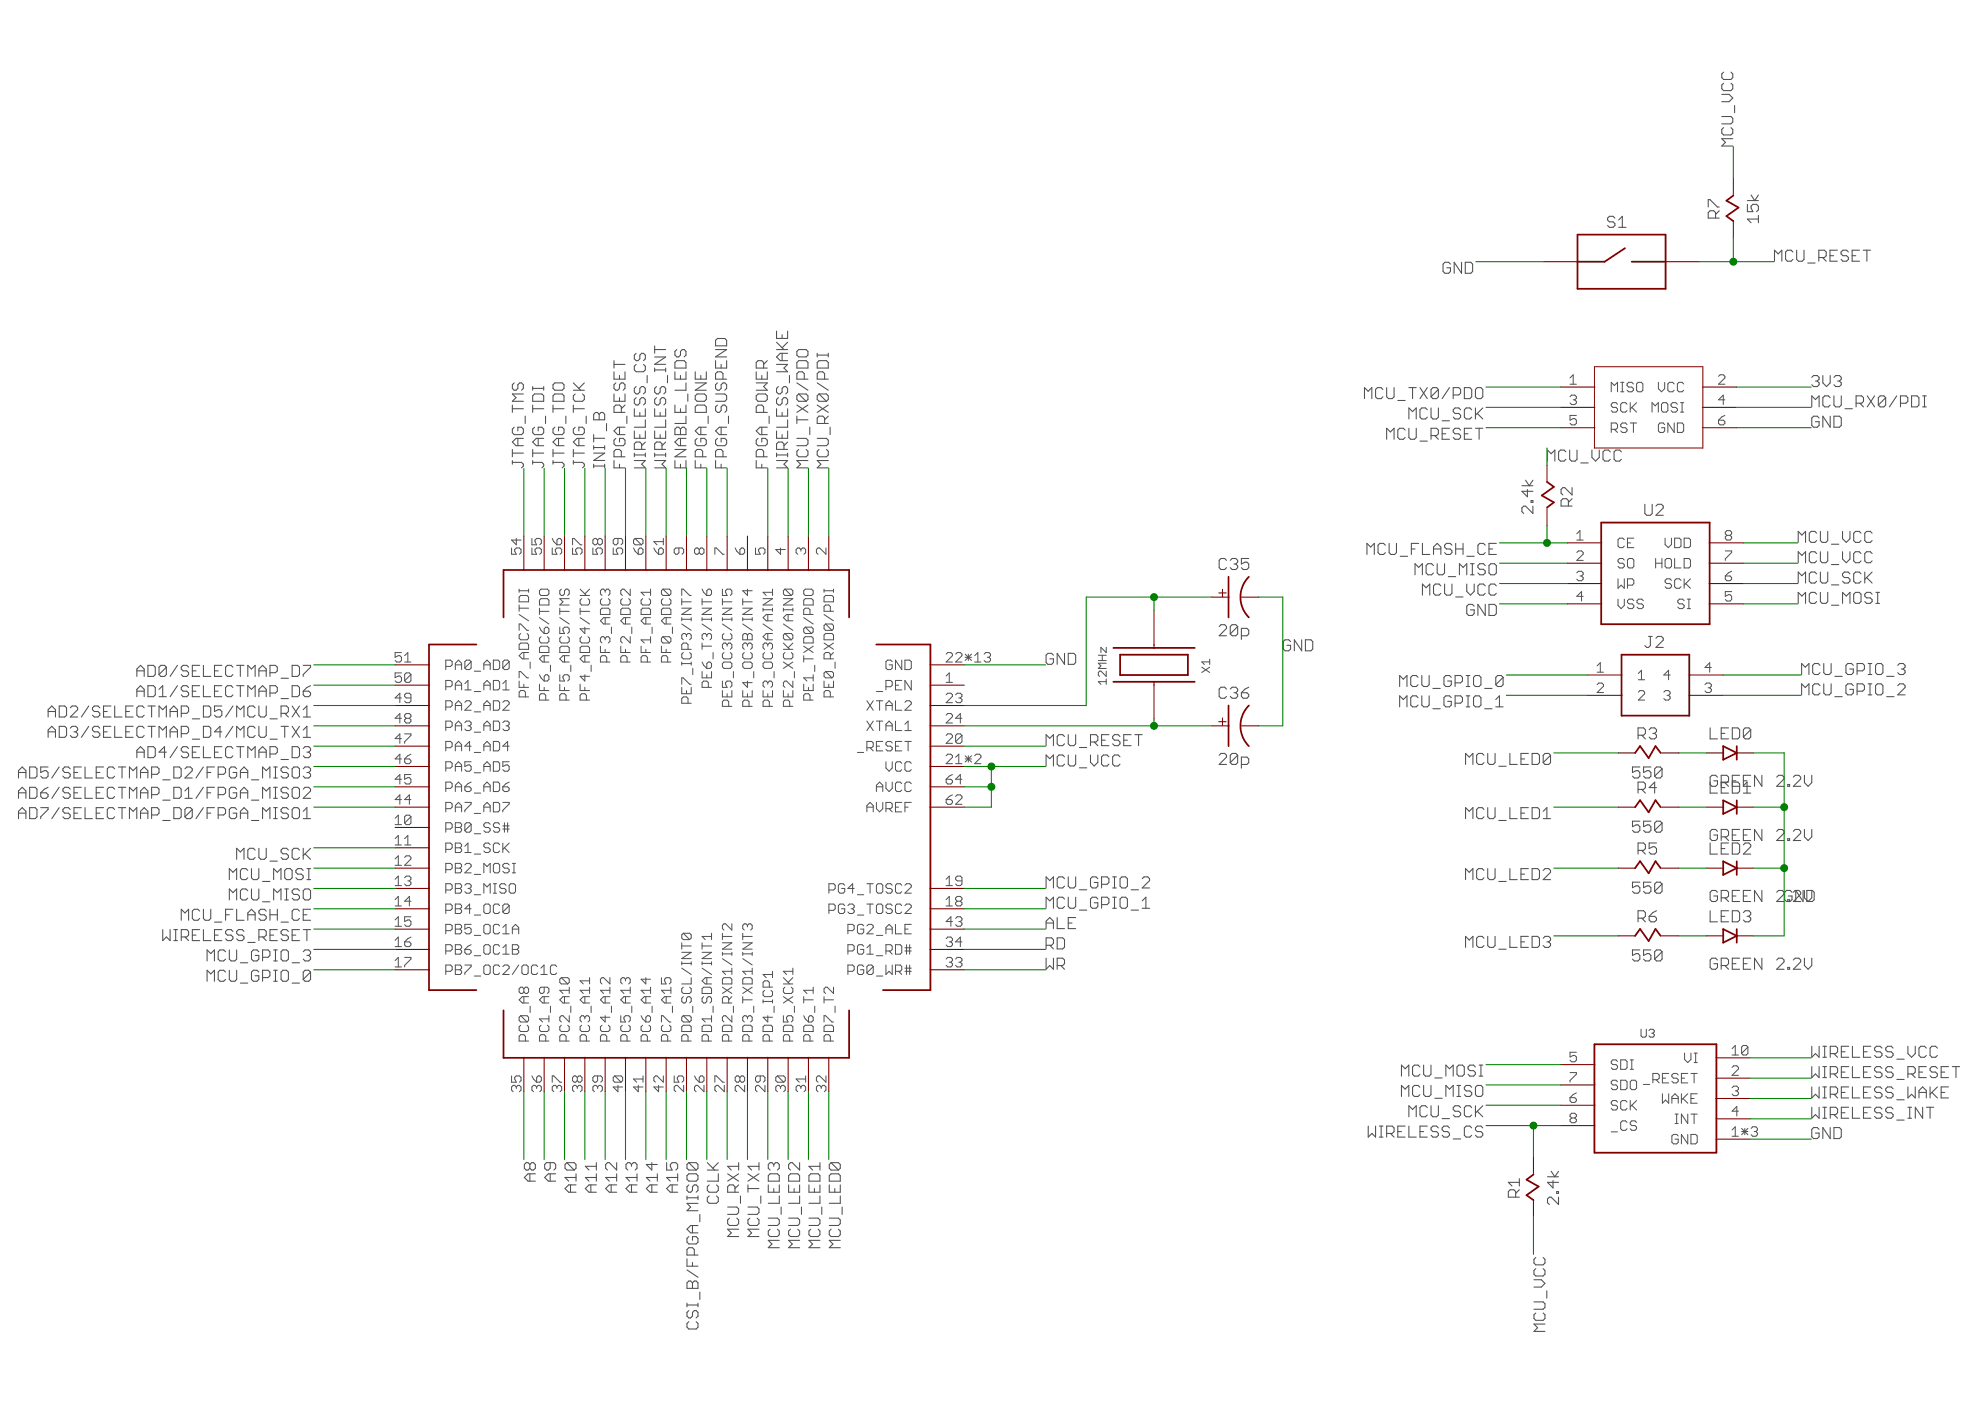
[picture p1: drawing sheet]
<svg xmlns="http://www.w3.org/2000/svg" width="594mm" height="420mm" viewBox="0 0 594 420" stroke-linecap="round" stroke-linejoin="round" font-family="sans-serif">
<g fill="none" stroke="#505050" stroke-width=".32">
<path d="M516.3 34.9h2.8l.5 .6v1.1l-.5 .5h-2.8M516.3 28.3h2.2l1.1 1.1-1.1 1.1h-2.2M516.9 38.3l-.6 .5v1.1l.6 .6h2.2l.5-.6v-1.1l-.5-.5M516.9 21.6l-.6 .6v1.1l.6 .5h2.2l.5-.5v-1.1l-.5-.6M516.9 25l-.6 .5v1.1l.6 .6h2.2l.5-.6v-1.1l-.5-.5M520.2 31.6v2.2M519.6 41.6h-3.3l1.1 1.1-1.1 1.1h3.3M525.1 58.5l1.1 1.7 1.1-1.7M435 79.2l-.6-.5h-1.1l-.5 .5v2.2l.5 .6h1.1l.6-.6v-1.1h-1.1M438.3 78.7v3.3l-2.2-3.3v3.3M439.4 78.7h1.7l.5 .5v2.2l-.5 .6h-1.7zM484.3 65.4l-.6-.5h-1.1l-.5 .5v.6l.5 .5h1.1l.6 .6v.5l-.6 .6h-1.1l-.5-.6"/>
<path d="M485.4 68.2h2.2M485.4 66l1.1-1.1v3.3M512.3 62.1v-2.2h.5l2.2 2.2h.6M514.5 65.4v-1.6l-.6-.6h-1.1l-.5 .6v1.6h3.3M515.6 63.2l-1.1 1.1M524 61.3v2.2h1.7l-.6-1.1v-.6l.6-.5h1.1l.5 .5v1.1l-.5 .6M524 60.2h3.3M527.3 65.7h-3.3l1.1 1.1M527.3 64.6v2.2M532.2 78.3v-3.3l1.1 1.1 1.1-1.1v3.3M537.7 75.6l-.6-.6h-1.1l-.5 .6v2.2l.5 .5h1.1l.6-.5M538.8 75v2.8l.5 .5h1.1l.6-.5v-2.8"/>
<path d="M542.1 78.9h2.2M545.4 77.2h1.7l.6-.5v-1.1l-.6-.6h-1.7v3.3M546.6 77.2l1.1 1.1M548.8 76.7h1.1M551 75h-2.2v3.3h2.2M554.3 75.6l-.5-.6h-1.1l-.6 .6v.5l.6 .6h1.1l.5 .5v.6l-.5 .5h-1.1l-.6-.5M555.4 76.7h1.1M557.6 75h-2.2v3.3h2.2M558.8 75h2.2M559.9 75v3.3M232.9 99.3v2.2h3.3v-2.2M154.2 114.8l-.6 .6v1.1l.6 .5h.5l.6-.5v-1.1l.6-.6h.5l.6 .6v1.1l-.6 .5"/>
<path d="M157 118.2h-3.4l1.1 1.1-1.1 1.1h3.4M159.7 115.9v1.1M159.7 116.5h3.3M160.3 118.2h2.2l.5 .5v1.7h-3.3v-1.7zM163 115.9v1.1M165.8 115.4l.6-.6h2.2l.5 .6v1.1l-.5 .5h-2.2l-.6-.5zM166.4 118.2h2.2l.5 .5v1.7h-3.3v-1.7zM171.9 117h3.3M171.9 114.8l2.2 2.2M172.5 118.2l-.6 .5v1.1l.6 .6h2.2l.5-.6v-1.1l-.5-.5M175.2 114.8l-1.6 1.7M184.1 109.3h3.3"/>
<path d="M184.1 118.2v2.2h3.3v-2.2M184.1 111.5v2.2h3.3v-2.2M184.1 108.2v2.2M184.7 114.8l-.6 .6v1.1l.6 .5h.5l.6-.5v-1.1l.5-.6h.6l.5 .6v1.1l-.5 .5M185.8 112.6v1.1M185.8 119.3v1.1M190.8 106l-.6 .5v1.1l.6 .6h.5l.6-.6v-1.1l.5-.5h.6l.5 .5v1.1l-.5 .6M190.8 109.3l-.6 .5v1.1l.6 .6h2.2l.5-.6v-1.1l-.5-.5M190.8 115.9l-.6 .6v1.1l.6 .5h.5l.6-.5v-1.1l.5-.6h.6l.5 .6v1.1l-.5 .5M190.8 119.3l-.6 .5v1.1l.6 .6h.5l.6-.6v-1.1l.5-.5h.6l.5 .5v1.1l-.5 .6M194.1 112.6v2.2M196.3 104.8h3.3"/>
<path d="M196.3 103.7v2.2M196.3 110.4v1.1M196.3 110.9h3.3M196.3 107.1h3.3l-3.3 2.2h3.3M196.9 119.3l-.6 .5v1.1l.6 .6h.5l.6-.6v-1.1l.5-.5h.6l.5 .5v1.1l-.5 .6M196.9 115.9l-.6 .6v1.1l.6 .5h.5l.6-.5v-1.1l.5-.6h.6l.5 .6v1.1l-.5 .5M199.6 110.4v1.1M200.2 112.6v2.2M202.4 108.7l.6-.5h2.2l.5 .5v1.7h-3.3zM202.4 111.5v2.2h3.3v-2.2M203 104.8l-.6 .6v1.1l.6 .5h.5l.6-.5v-1.1l.5-.6h.6l.5 .6v1.1l-.5 .5M204.1 112.6v1.1"/>
<path d="M205.7 114.8v2.2h-3.3M206.3 118.2v2.2M208.5 118.7l.6-.5h2.2l.5 .5v1.1l-.5 .6h-2.2l-.6-.6zM208.5 111.5v2.2h3.3v-2.2M208.5 114.8h3.3l-3.3 2.2h3.3M210.2 112.6v1.1M214.6 118.2h2.8l.5 .5v1.1l-.5 .6h-2.8M214.6 104.8h3.3l-3.3 2.2h3.3M214.6 102.1l.6-.6h2.2l.5 .6v1.6h-3.3zM214.6 108.2v2.2h3.3v-2.2M215.2 114.8l-.6 .6v1.1l.6 .5h.5l.6-.5v-1.1l.5-.6h.6l.5 .6v1.1l-.5 .5M216.3 109.3v1.1"/>
<path d="M216.8 113.7v-1.6l-.5-.6h-1.1l-.6 .6v1.6h3.3M226.8 114.8h3.3l-1.1 1.1 1.1 1.1h-3.3M226.8 111.5v2.2h3.3v-2.2M227.3 118.2h2.3l.5 .5v1.1l-.5 .6h-2.3l-.5-.6v-1.1zM228.5 112.6v1.1M229 110.4v-1.7l-.5-.5h-1.2l-.5 .5v1.7h3.3M230.1 108.2l-1.1 1.1M232.9 109.3h3.3l-1.1 1.1 1.1 1.1h-3.3M232.9 104.8h3.3M232.9 102.6l2.2 2.2M233.4 119.3l-.5 .5v1.1l.5 .6h.6l.5-.6v-1.1l.6-.5h.5l.6 .5v1.1l-.6 .6M233.4 115.9l-.5 .6v1.1l.5 .5h.6l.5-.5v-1.1l.6-.6h.5l.6 .6v1.1l-.6 .5"/>
<path d="M234.5 100.4v1.1M234.5 106v2.2M236.2 106h-2.2l-1.1 1.1 1.1 1.1h2.2M236.2 102.6l-1.7 1.7M236.7 112.6v2.2M239 114.8l3.3 2.2M239.5 118.2l-.5 .5v1.1l.5 .6h2.2M239.5 118.2h2.2l.6 .5v1.1l-.6 .6M239.5 108.2h2.2l.6 .5v1.7h-3.3v-1.7zM239.5 104.8h2.2l.6 .6v1.1l-.6 .5h-2.2l-.5-.5v-1.1zM239.5 118.2l2.2 2.2M241.2 113.7v-1.6l-.6-.6h-1.1l-.5 .6v1.6h3.3"/>
<path d="M245.1 105.9v1.1M245.1 114.8l3.3 2.2M245.1 106.5h3.3M245.6 118.2h2.2l.6 .5v1.1l-.6 .6M245.6 108.2h2.2l.6 .5v1.7h-3.3v-1.7zM245.6 118.2l-.5 .5v1.1l.5 .6h2.2M245.6 118.2l2.2 2.2M247.3 113.7v-1.6l-.6-.6h-1.1l-.5 .6v1.6h3.3M248.4 105.9v1.1M409.2 119.5v-3.3l1.1 1.1 1.1-1.1v3.3M414.7 116.8l-.5-.6h-1.1l-.6 .6v2.2l.6 .5h1.1l.5-.5M415.8 116.2v2.8l.6 .5h1.1l.6-.5v-2.8"/>
<path d="M422.5 116.2h2.2M423.6 116.2v3.3M425.8 116.2l2.2 3.3M428 116.2l-2.2 3.3M431.4 116.8l-.6-.6h-1.1l-.5 .6v2.2M431.4 116.8v2.2l-.6 .5h-1.1l-.5-.5M431.4 116.8l-2.2 2.2M434.7 116.2l-2.2 3.3M435.8 118.4h1.7l.5-.5v-1.1l-.5-.6h-1.7v3.3M439.1 116.2h1.7l.5 .6v2.2l-.5 .5h-1.7zM442.5 116.8l.5-.6h1.1l.6 .6v2.2l-.6 .5h-1.1l-.5-.5zM543.3 113.2l.6-.6h1.1l.5 .6v.5l-.5 .6"/>
<path d="M544.4 114.3h.6M545 114.3l.5 .5v.6l-.5 .5h-1.1l-.6-.5M546.7 112.6v2.2l1.1 1.1 1.1-1.1v-2.2M548.9 119.3l-.6-.6h-1.1l-.5 .6v2.2l.5 .5h1.1l.6-.5M550 118.7v2.8l.5 .5h1.1l.6-.5v-2.8M550 113.2l.5-.6h1.1l.6 .6v.5l-.6 .6M551.1 114.3h.5M551.6 114.3l.6 .5v.6l-.6 .5h-1.1l-.5-.5M560 118.7l2.2 3.3M562.2 118.7l-2.2 3.3M565.5 119.3v2.2l-.6 .5h-1.1l-.5-.5M565.5 119.3l-.6-.6h-1.1l-.5 .6v2.2"/>
<path d="M565.5 119.3l-2.2 2.2M568.8 118.7l-2.2 3.3M573.3 118.7h1.6l.6 .6v2.2l-.6 .5h-1.6zM576.6 118.7h1.1M577.1 118.7v3.3M153.6 138.7h2.8l.6 .5v.6l-.6 .5M153.6 122.6h3.4M153.6 135.9h3.4M153.6 121.5v2.2M153.6 134.8v2.2M153.6 138.1v1.1M154.2 128.1l-.6 .6v1.1l.6 .5h2.2l.6-.5v-1.1l-.6-.6h-1.1v1.1"/>
<path d="M155.3 131.5v2.2M157 131.5h-2.3l-1.1 1.1 1.1 1.1h2.3M157.5 124.8v2.2M159.7 122.6h3.3M159.7 135.9h3.3M159.7 138.7h2.8l.5 .5v.6l-.5 .5M159.7 121.5v2.2M159.7 134.8v2.2M159.7 138.1v1.1M160.3 128.1l-.6 .6v1.1l.6 .5h2.2l.5-.5v-1.1l-.5-.6h-1.1v1.1M161.4 131.5v2.2M163 131.5h-2.2l-1.1 1.1 1.1 1.1h2.2"/>
<path d="M163.6 124.8v2.2M165.8 122.6h3.3M165.8 135.9h3.3M165.8 138.7h2.8l.5 .5v.6l-.5 .5M165.8 121.5v2.2M165.8 134.8v2.2M165.8 138.1v1.1M166.4 128.1l-.6 .6v1.1l.6 .5h2.2l.5-.5v-1.1l-.5-.6h-1.1v1.1M167.5 131.5v2.2M169.1 131.5h-2.2l-1.1 1.1 1.1 1.1h2.2M169.7 124.8v2.2M171.9 122.6h3.3"/>
<path d="M171.9 135.9h3.3M171.9 138.7h2.8l.5 .5v.6l-.5 .5M171.9 121.5v2.2M171.9 134.8v2.2M171.9 138.1v1.1M172.5 128.1l-.6 .6v1.1l.6 .5h2.2l.5-.5v-1.1l-.5-.6h-1.1v1.1M173.6 131.5v2.2M175.2 131.5h-2.2l-1.1 1.1 1.1 1.1h2.2M175.8 124.8v2.2M178 135.9h3.3l-3.3 2.2h3.3M178 131.4h3.3M178 124.2l.6-.5h.5l.6 .5 .5-.5h.6l.5 .5v1.7h-3.3z"/>
<path d="M178 139.8h3.3M178 130.3v2.2M178 133.7v1.1M178 139.2v1.1M178 134.2h3.3M179.7 124.2v1.7M181.3 133.7v1.1M181.3 139.2v1.1M181.9 127v2.2M184.1 138.1v2.2h3.3M184.7 131.5l-.6 .5v1.1l.6 .6h2.2l.5-.6v-1.1l-.5-.5h-1.1v1.1M185.8 128.1v2.2"/>
<path d="M185.8 139.2v1.1M186.3 137v-1.7l-.5-.5h-1.1l-.6 .5v1.7h3.3M186.3 123.7v-1.7l-.5-.5h-1.1l-.6 .5v1.7h3.3M187.4 128.1h-2.2l-1.1 1.1 1.1 1.1h2.2M187.4 121.5l-1.1 1.1M188 124.8v2.2M190.2 122.6v2.2h3.3v-2.2M190.2 138.1h3.3l-1.1 1.1 1.1 1.1h-3.3M190.2 129.2v2.2h3.3v-2.2M190.2 136.4h3.3M190.2 135.9v1.1M191.9 123.7v1.1"/>
<path d="M191.9 130.3v1.1M192.4 134.8v-1.7l-.5-.5h-1.1l-.6 .5v1.7h3.3M193.5 125.9v2.2h-3.3M193.5 135.9v1.1M193.5 132.6l-1.1 1.1M196.3 122.6v2.2h3.3v-2.2M196.3 138.1h3.3l-1.1 1.1 1.1 1.1h-3.3M196.3 136.4h3.3M196.3 129.2v2.2h3.3v-2.2M196.3 135.9v1.1M198 123.7v1.1M198 130.3v1.1"/>
<path d="M198.5 134.8v-1.7l-.5-.5h-1.1l-.6 .5v1.7h3.3M199.6 125.9v2.2h-3.3M199.6 135.9v1.1M199.6 132.6l-1.1 1.1M202.4 128.7l.6-.6h.5l.6 .6 .5-.6h.6l.5 .6v1.6h-3.3zM202.4 138.1v2.2h3.3v-2.2M202.4 134.8h3.3l-3.3 2.2h3.3M202.4 121.5v2.2h3.3v-2.2M204.1 122.6v1.1M204.1 128.7v1.6M204.1 131.5v2.2M204.1 139.2v1.1"/>
<path d="M205.7 131.5h-2.2l-1.1 1.1 1.1 1.1h2.2M205.7 124.8v2.2h-3.3M208.5 122l.6-.5h2.2l.5 .5v1.7h-3.3zM208.5 138.1v2.2h3.3M209.1 131.5l-.6 .5v1.1l.6 .6h2.2l.5-.6v-1.1l-.5-.5h-1.1v1.1M210.2 128.1v2.2M210.2 139.2v1.1M210.7 137v-1.7l-.5-.5h-1.1l-.6 .5v1.7h3.3M211.8 128.1h-2.2l-1.1 1.1 1.1 1.1h2.2M212.4 124.8v2.2M214.6 138.1v2.2h3.3M215.2 121.5l-.6 .5v1.1l.6 .6h.5l.6-.6v-1.1l.5-.5h.6l.5 .5v1.1l-.5 .6"/>
<path d="M215.2 131.5l-.6 .5v1.1l.6 .6h2.2l.5-.6v-1.1l-.5-.5h-1.1v1.1M216.3 128.1v2.2M216.3 139.2v1.1M216.8 137v-1.7l-.5-.5h-1.1l-.6 .5v1.7h3.3M217.9 128.1h-2.2l-1.1 1.1 1.1 1.1h2.2M218.5 124.8v2.2M226.8 138.1v2.2h3.3M227.3 131.5l-.5 .5v1.1l.5 .6h2.3l.5-.6v-1.1l-.5-.5h-1.1v1.1M228.5 128.1v2.2M228.5 139.2v1.1M229 137v-1.7l-.5-.5h-1.2l-.5 .5v1.7h3.3M229 123.7v-1.7l-.5-.5h-1.2l-.5 .5v1.7h3.3"/>
<path d="M230.1 128.1h-2.2l-1.1 1.1 1.1 1.1h2.2M230.7 124.8v2.2M232.9 122.6v2.2h3.3v-2.2M232.9 138.1h3.3l-1.1 1.1 1.1 1.1h-3.3M232.9 136.4h3.3M232.9 129.2v2.2h3.3v-2.2M232.9 135.9v1.1M234.5 123.7v1.1M234.5 130.3v1.1M235.1 134.8v-1.7l-.6-.5h-1.1l-.5 .5v1.7h3.3M236.2 125.9v2.2h-3.3M236.2 135.9v1.1"/>
<path d="M236.2 132.6l-1.1 1.1M239 131.5h2.7l.6 .5v1.1l-.6 .6h-2.7M239 125.9h3.3M239 124.8v2.2M239 121.5l3.3 2.2M239.5 134.8l-.5 .5v1.1l.5 .6h2.2l.6-.6v-1.1l-.6-.5M242.3 138.1h-3.3l1.1 1.1-1.1 1.1h3.3M242.3 121.5l-3.3 2.2M242.8 128.1v2.2M245.1 131.5h2.7l.6 .5v1.1l-.6 .6h-2.7M245.1 121.5l3.3 2.2M245.6 134.8l-.5 .5v1.1l.5 .6h2.2l.6-.6v-1.1l-.6-.5"/>
<path d="M247.3 127v-1.7l-.6-.5h-1.1l-.5 .5v1.7h3.3M248.4 138.1h-3.3l1.1 1.1-1.1 1.1h3.3M248.4 124.8l-1.1 1.1M248.4 121.5l-3.3 2.2M248.9 128.1v2.2M415.8 131.7v-3.3l1.2 1.1 1.1-1.1v3.3M419.2 120.1h2.2M421.4 129l-.6-.6h-1.1l-.5 .6v2.2l.5 .5h1.1l.6-.5M422.5 125.6v-3.3l1.1 1.1 1.1-1.1v3.3M422.5 128.4v2.8l.6 .5h1.1l.5-.5v-2.8M425.8 132.3h2.2M428 122.9l-.5-.6h-1.1l-.6 .6v2.2l.6 .5h1.1l.5-.5"/>
<path d="M429.2 122.3v2.8l.5 .5h1.1l.6-.5v-2.8M429.2 130.6h1.6l.6-.5v-1.1l-.6-.6h-1.6v3.3M430.3 130.6l1.1 1.1M432.5 126.2h2.2M432.5 130.1h1.1M434.7 128.4h-2.2v3.3h2.2M438 129l-.5-.6h-1.1l-.6 .6v.5l.6 .6h1.1l.5 .5v.6l-.5 .5h-1.1l-.6-.5M438 122.9l-.5-.6h-1.1l-.6 .6v.5l.6 .6h1.1l.5 .5v.6l-.5 .5h-1.1l-.6-.5M439.1 130.1h1.1M441.3 122.9l-.5-.6h-1.1l-.6 .6v2.2l.6 .5h1.1l.5-.5M441.3 128.4h-2.2v3.3h2.2M442.5 122.3v3.3"/>
<path d="M442.5 128.4h2.2M443 124l1.7 1.6M443.6 128.4v3.3M444.7 122.3l-2.2 2.2M464.1 138.3v-3.3l1.1 1.1 1.1-1.1v3.3M469.6 135.5l-.5-.5h-1.1l-.6 .5v2.2l.6 .6h1.1l.5-.6M470.7 135v2.7l.6 .6h1.1l.5-.6v-2.7M474 138.8h2.3M477.4 135v2.2l1.1 1.1 1.1-1.1v-2.2M482.9 135.5l-.5-.5h-1.1l-.6 .5v2.2l.6 .6h1.1l.5-.6M486.2 135.5l-.5-.5h-1.1l-.6 .5v2.2l.6 .6h1.1l.5-.6M543.3 122v-3.3l1.1 1.1 1.1-1.1v3.3"/>
<path d="M545.5 125.4l-.5-.6h-1.1l-.6 .6v2.2l.6 .5h1.1l.5-.5v-1.1h-1.1M548.9 124.8v3.3l-2.2-3.3v3.3M550 124.8h1.6l.6 .6v2.2l-.6 .5h-1.6zM553.3 122.6h2.2M556.6 120.9h1.7l.5-.5v-1.1l-.5-.6h-1.7v3.3M557.7 120.9l1.1 1.1M569.9 120.9h1.7l.5-.5v-1.1l-.5-.6h-1.7v3.3M576.6 122h1.1M456.4 145.7h3.3M457.5 144l1.1 1.7 1.1-1.7M458 146.8v2.2l-1.6-1.7h3.3M459.1 150.1h.6v.6h-.6z"/>
<path d="M459.7 151.8v2.2l-2.2-2.2h-.6l-.5 .5v1.1l.5 .6M470.3 151.8v-1.7l-.5-.5h-1.1l-.6 .5v1.7h3.3M471.4 146.2v2.2l-2.2-2.2h-.5l-.6 .6v1.1l.6 .5M471.4 149.6l-1.1 1.1M493.3 151.2v2.8l.5 .5h1.1l.6-.5v-2.8M496.6 151.8l.5-.6h1.1l.6 .6v.5l-2.2 2.2h2.2M544.8 159.9l-.6-.5h-1.1l-.5 .5v2.2l.5 .6h1.1l.6-.6M545.9 159.4v2.7l.6 .6h1.1l.5-.6v-2.7M552.6 159.4v2.2l1.1 1.1 1.1-1.1v-2.2M558.1 159.9l-.5-.5h-1.1l-.6 .5v2.2l.6 .6h1.1l.5-.6M561.4 159.9l-.5-.5h-1.1l-.6 .5v2.2l.6 .6h1.1l.5-.6M367.8 168l-.5-.5h-1.1l-.6 .5v2.2l.6 .6h1.1l.5-.6"/>
<path d="M368.9 168l.6-.5h1.1l.6 .5v.6l-.6 .5M370.1 169.1h.5M370.6 169.1l.6 .6v.5l-.6 .6h-1.1l-.6-.6M374.5 167.5h-2.2v1.6l1.1-.5h.5l.6 .5v1.1l-.6 .6h-1.1l-.5-.6M409.9 166.3v-3.3l1.1 1.1 1.1-1.1v3.3M415.5 163.5l-.6-.5h-1.1l-.5 .5v2.2l.5 .6h1.1l.6-.6M416.6 163v2.7l.5 .6h1.1l.6-.6v-2.7M419.9 166.8h2.2M423.2 164.6h1.1M424.3 172.4v-3.3l1.1 1.1 1.2-1.1v3.3M425.4 163h-2.2v3.3M426.6 178.5v-3.3l1.1 1.1 1.1-1.1v3.3"/>
<path d="M426.6 163v3.3h2.2M429.9 169.6l-.6-.5h-1.1l-.5 .5v2.2l.5 .6h1.1l.6-.6M429.9 166.3v-2.2l1.1-1.1 1.1 1.1v2.2M429.9 164.6h2.2M431 169.1v2.7l.5 .6h1.1l.6-.6v-2.7M432.1 175.7l-.6-.5h-1.1l-.5 .5v2.2l.5 .6h1.1l.6-.6M433.2 175.2v2.7l.6 .6h1.1l.5-.6v-2.7M434.3 172.9h2.2M435.4 163.5l-.5-.5h-1.1l-.6 .5v.6l.6 .5h1.1l.5 .6v.5l-.5 .6h-1.1l-.6-.6M436.5 179h2.2M436.5 164.6h2.2M436.5 163v3.3"/>
<path d="M437.7 172.4v-3.3l1.1 1.1 1.1-1.1v3.3M438.7 163v3.3M439.9 175.2v2.2l1.1 1.1 1.1-1.1v-2.2M439.9 166.8h2.2M441 169.1h1.1M441 172.4h1.1M441.5 169.1v3.3M445.4 163.5l-.5-.5h-1.1l-.6 .5v2.2l.6 .6h1.1l.5-.6M445.4 169.6l-.5-.5h-1.1l-.6 .5v.6l.6 .5h1.1l.5 .6v.5l-.5 .6h-1.1l-.6-.6M445.4 175.7l-.5-.5h-1.1l-.6 .5v2.2l.6 .6h1.1l.5-.6M446.5 169.6l.6-.5h1.1l.5 .5v2.2l-.5 .6h-1.1l-.6-.6zM446.5 164.6h1.1"/>
<path d="M448.7 163h-2.2v3.3h2.2M448.7 175.7l-.5-.5h-1.1l-.6 .5v2.2l.6 .6h1.1l.5-.6M539.3 162.7v-3.3l1.1 1.1 1.1-1.1v3.3M539.3 168.8v-3.3l1.1 1.1 1.1-1.1v3.3M539.3 174.9v-3.3l1.1 1.1 1.1-1.1v3.3M544.8 166l-.6-.5h-1.1l-.5 .5v2.2l.5 .6h1.1l.6-.6M544.8 172.1l-.6-.5h-1.1l-.5 .5v2.2l.5 .6h1.1l.6-.6M544.8 178.2l-.6-.5h-1.1l-.5 .5v2.2l.5 .6h1.1l.6-.6M545.9 165.5v2.7l.6 .6h1.1l.5-.6v-2.7M545.9 171.6v2.7l.6 .6h1.1l.5-.6v-2.7M545.9 177.7v2.7l.6 .6h1.1l.5-.6v-2.7M549.2 163.2h2.2"/>
<path d="M549.2 169.3h2.2M549.2 175.4h2.2M552.6 165.5v2.2l1.1 1.1 1.1-1.1v-2.2M554.8 172.1l-.6-.5h-1.1l-.5 .5v.6l.5 .5h1.1l.6 .6v.5l-.6 .6h-1.1l-.5-.6M556.5 177.7h1.1l.5 .5v2.2l-.5 .6h-1.1l-.6-.6v-2.2zM558.1 166l-.5-.5h-1.1l-.6 .5v2.2l.6 .6h1.1l.5-.6M558.1 172.1l-.5-.5h-1.1l-.6 .5v2.2l.6 .6h1.1l.5-.6M559.2 171.6v3.3M559.8 173.2l1.6 1.7M561.4 166l-.5-.5h-1.1l-.6 .5v2.2l.6 .6h1.1l.5-.6M561.4 178.2l-.5-.5h-1.1l-.6 .5v.6l.6 .5h1.1l.5 .6v.5l-.5 .6h-1.1l-.6-.6M561.4 171.6l-2.2 2.2"/>
<path d="M562.5 177.7h1.1M563.1 177.7v3.3M44.4 199.5h1.6l.6 .6v2.2l-.6 .6h-1.6zM53.2 199.5l-2.2 3.4M59.9 199.5h-2.2v3.4h2.2M61 199.5v3.4h2.2M66.5 199.5h-2.2v3.4h2.2M71 199.5h2.2M72.1 199.5v3.4M87.6 199.5h1.7l.5 .6v2.2l-.5 .6h-1.7zM90.9 199.5h2.2v.6l-2.2 2.2v.6M315.9 196.5l-.5-.6h-1.1l-.6 .6v2.2l.6 .5h1.1l.5-.5v-1.1h-1.1"/>
<path d="M319.2 195.9v3.3l-2.2-3.3v3.3M320.4 195.9h1.6l.6 .6v2.2l-.6 .5h-1.6zM365.6 187.9l.6-.6h1.1l.5 .6v.5l-2.2 2.3h2.2M371.2 187.9v2.2l-.6 .6h-1.1l-.6-.6M371.2 187.9l-.6-.6h-1.1l-.6 .6v2.2M371.2 187.9l-2.3 2.2M372.3 190.7h1.6l.6-.6v-1.1l-.6-.6h-1.6v3.4M387 192.4l-.5-.5h-1.1l-.6 .5v2.2l.6 .6h1.1l.5-.6v-1.1h-1.1M390.4 191.9v3.3l-2.2-3.3v3.3M391.5 191.9h1.6l.6 .5v2.2l-.6 .6h-1.6zM442.1 181.8l-.6-.5h-1.1l-.5 .5v2.2l.5 .6h1.1l.6-.6v-1.1h-1.1M445.4 181.3v3.3l-2.2-3.3v3.3"/>
<path d="M446.5 181.3h1.7l.5 .5v2.2l-.5 .6h-1.7zM494.4 190.9h1.1M494.9 190.9v2.7l-.5 .6h-.6l-.5-.6M496.6 191.4l.5-.5h1.1l.6 .5v.6l-2.2 2.2h2.2M539.3 181v-3.3l1.1 1.1 1.1-1.1v3.3M545.8 199.5l-.5-.5h-1.1l-.6 .5v2.2l.6 .6h1.1l.5-.6M546.9 199v2.7l.6 .6h1.1l.5-.6v-2.7M549.2 181.5h2.2M552.6 181v-3.3l1.1 1.1 1.1-1.1v3.3M555.8 199.5l-.6-.5h-1.1l-.5 .5v2.2l.5 .6h1.1l.6-.6v-1.1h-1.1M560.2 199h1.1M560.8 199v3.3"/>
<path d="M562.5 181h1.1M563 199h1.1l.6 .5v2.2l-.6 .6h-1.1l-.5-.6v-2.2zM569.1 199.5l.6-.5h1.1l.5 .5v.6l-.5 .5M14.4 215v-2.2l1.1-1.1 1.1 1.1v2.2M14.4 219.5h2.2M14.4 213.4h2.2M17.8 211.7h1.6l.6 .6v2.2l-.6 .5h-1.6zM17.8 217.8h1.6l.6 .6v2.2l-.6 .5h-1.6zM21.1 212.3l.5-.6h1.1l.6 .6v.5l-2.2 2.2h2.2M21.1 218.4l.5-.6h1.1l.6 .6v.5l-.6 .6M22.2 219.5h.5M22.7 219.5l.6 .5v.6l-.6 .5h-1.1l-.5-.5"/>
<path d="M26.6 217.8l-2.2 3.3M26.6 211.7l-2.2 3.3M29.9 218.4l-.5-.6h-1.1l-.6 .6v.5l.6 .6h1.1l.5 .5v.6l-.5 .5h-1.1l-.6-.5M29.9 212.3l-.5-.6h-1.1l-.6 .6v.5l.6 .6h1.1l.5 .5v.6l-.5 .5h-1.1l-.6-.5M31.1 219.5h1.1M31.1 213.4h1.1M33.3 217.8h-2.2v3.3h2.2M33.3 211.7h-2.2v3.3h2.2M34.4 217.8v3.3h2.2M34.4 211.7v3.3h2.2M37.7 219.5h1.1M37.7 213.4h1.1"/>
<path d="M39.9 217.8h-2.2v3.3h2.2M39.9 211.7h-2.2v3.3h2.2M41 202.9v-2.3l1.1-1.1 1.1 1.1v2.3M41 208.9v-2.2l1.1-1.1 1.1 1.1v2.2M41 207.3h2.2M41 201.2h2.2M43.2 212.3l-.5-.6h-1.1l-.6 .6v2.2l.6 .5h1.1l.5-.5M43.2 218.4l-.5-.6h-1.1l-.6 .6v2.2l.6 .5h1.1l.5-.5M44.4 205.6h1.6l.6 .6v2.2l-.6 .5h-1.6zM44.4 217.8h2.2M44.4 211.7h2.2M45.5 211.7v3.3"/>
<path d="M45.5 217.8v3.3M47.7 215v-3.3l1.1 1.1 1.1-1.1v3.3M47.7 208.9h2.2M47.7 206.7l1.1-1.1v3.3M49.9 200.1l-.6-.6h-1.1l-.5 .6v2.2M49.9 200.1v2.2l-.6 .6h-1.1l-.5-.6M49.9 200.1l-2.2 2.2M51 215v-2.2l1.1-1.1 1.1 1.1v2.2M51 219.5h2.2M51 213.4h2.2M53.2 205.6l-2.2 3.3M54.4 213.9h1.6l.6-.5v-1.1l-.6-.6h-1.6v3.3"/>
<path d="M56.6 200.1l-.6-.6h-1.1l-.5 .6v.5l.5 .6h1.1l.6 .5v.6l-.6 .6h-1.1l-.5-.6M56.6 206.2l-.6-.6h-1.1l-.5 .6v.5l.5 .6h1.1l.6 .5v.6l-.6 .5h-1.1l-.5-.5M57.7 207.3h1.1M57.7 215.6h2.2M57.7 201.2h1.1M59.9 205.6h-2.2v3.3h2.2M61 205.6v3.3h2.2M61 211.7h1.7l.5 .6v2.2l-.5 .5h-1.7zM61 217.8h1.7l.5 .6v2.2l-.5 .5h-1.7zM64.3 207.3h1.1M64.3 201.2h1.1M66.5 205.6h-2.2v3.3h2.2"/>
<path d="M66.5 211.7h-2.2v1.7l1.1-.6h.6l.5 .6v1.1l-.5 .5h-1.1l-.6-.5M66.5 219.5h-2.2l1.7-1.7v3.3M69.8 200.1l-.5-.6h-1.1l-.6 .6v2.2l.6 .6h1.1l.5-.6M69.8 206.2l-.5-.6h-1.1l-.6 .6v2.2l.6 .5h1.1l.5-.5M69.8 217.8l-2.2 3.3M69.8 211.7l-2.2 3.3M71 215v-3.3l1.1 1.1 1.1-1.1v3.3M71 205.6h2.2M72.1 205.6v3.3M74.3 202.9v-3.4l1.1 1.1 1.1-1.1v3.4M74.3 208.9v-3.3l1.1 1.1 1.1-1.1v3.3M76.5 212.3l-.5-.6h-1.1l-.6 .6v2.2l.6 .5h1.1l.5-.5"/>
<path d="M76.5 218.4l-.5-.6h-1.1l-.6 .6v2.2l.6 .5h1.1l.5-.5M77.6 217.8v2.8l.6 .5h1.1l.5-.5v-2.8M77.6 207.3h2.2M77.6 202.9v-2.3l1.1-1.1 1.1 1.1v2.3M77.6 208.9v-2.2l1.1-1.1 1.1 1.1v2.2M77.6 211.7v2.8l.6 .5h1.1l.5-.5v-2.8M77.6 201.2h2.2M81 201.7h1.6l.6-.5v-1.1l-.6-.6h-1.6v3.4M81 207.8h1.6l.6-.5v-1.1l-.6-.6h-1.6v3.3M81 215.6h2.2M84.3 213.9h1.6l.6-.5v-1.1l-.6-.6h-1.6v3.3M84.3 209.5h2.2"/>
<path d="M84.3 217.8h2.2M84.3 203.4h2.2M85.4 217.8v3.3M85.4 213.9l1.1 1.1M87.6 205.6h1.7l.5 .6v2.2l-.5 .5h-1.7zM87.6 217.8l2.2 3.3M87.6 211.7l2.2 3.3M89.8 217.8l-2.2 3.3M89.8 211.7l-2.2 3.3M90.9 212.8l1.1-1.1v3.3M90.9 218.9l1.1-1.1v3.3M90.9 207.3h1.7l.5 .5v.6l-.5 .5h-1.1l-.6-.5z"/>
<path d="M90.9 215h2.2M93.1 205.6l-1.1 .6-1.1 1.1M367.8 206.7l-.5-.6h-1.1l-.6 .6v2.2l.6 .5h1.1l.5-.5M368.9 206.7l.6-.6h1.1l.6 .6v.5l-.6 .6M370.1 207.8h.5M370.6 207.8l.6 .5v.6l-.6 .5h-1.1l-.6-.5M372.3 207.8h1.6l.6 .5v.6l-.6 .5h-1.1l-.5-.5zM374.5 206.1l-1.1 .6-1.1 1.1M419.7 205.9v-3.3l1.1 1.1 1.1-1.1v3.3M419.7 212v-3.3l1.1 1.1 1.1-1.1v3.3M425.3 203.1l-.6-.5h-1.1l-.5 .5v2.2l.5 .6h1.1l.6-.6M425.3 209.2l-.6-.5h-1.1l-.5 .5v2.2l.5 .6h1.1l.6-.6"/>
<path d="M426.4 202.6v2.7l.5 .6h1.1l.6-.6v-2.7M426.4 208.7v2.7l.5 .6h1.1l.6-.6v-2.7M429.7 206.5h2.2M429.7 212.6h2.2M435.2 203.1l-.5-.5h-1.1l-.6 .5v2.2l.6 .6h1.1l.5-.6v-1.1h-1.1M435.2 209.2l-.5-.5h-1.1l-.6 .5v2.2l.6 .6h1.1l.5-.6v-1.1h-1.1M436.4 204.8h1.6l.6-.6v-1.1l-.6-.5h-1.6v3.3M436.4 210.9h1.6l.6-.6v-1.1l-.6-.5h-1.6v3.3M439.7 202.6h1.1M439.7 205.9h1.1M439.7 208.7h1.1M439.7 212h1.1"/>
<path d="M440.2 202.6v3.3M440.2 208.7v3.3M441.9 203.1l.5-.5h1.2l.5 .5v2.2l-.5 .6h-1.2l-.5-.6zM441.9 209.2l.5-.5h1.2l.5 .5v2.2l-.5 .6h-1.2l-.5-.6zM445.2 206.5h2.2M445.2 212.6h2.2M448.6 212h2.2M448.6 209.8l1.1-1.1v3.3M450.8 203.1l-.6-.5h-1.1l-.5 .5v2.2M450.8 203.1v2.2l-.6 .6h-1.1l-.5-.6M450.8 203.1l-2.2 2.2M494.6 218.8l.5-.5h1.1l.6 .5v.6l-.6 .5"/>
<path d="M495.7 219.9h.5M496.2 219.9l.6 .6v.5l-.6 .6h-1.1l-.5-.6M512.8 218.3v3.3h2.2M516.2 219.9h1.1M518.4 218.3h-2.2v3.3h2.2M519.5 218.3h1.6l.6 .5v2.2l-.6 .6h-1.6zM525 218.8v2.2l-.5 .6h-1.1l-.6-.6M525 218.8l-.5-.5h-1.1l-.6 .5v2.2M525 218.8l-2.2 2.2M540.3 202.3v-3.3l1.1 1.1 1.1-1.1v3.3M540.3 208.4v-3.3l1.1 1.1 1.1-1.1v3.3M545.8 205.6l-.5-.5h-1.1l-.6 .5v2.2l.6 .6h1.1l.5-.6"/>
<path d="M546.9 205.1v2.7l.6 .6h1.1l.5-.6v-2.7M550.2 208.9h2.2M550.2 202.8h2.2M555.8 205.6l-.6-.5h-1.1l-.5 .5v2.2l.5 .6h1.1l.6-.6v-1.1h-1.1M556.9 207.3h1.7l.5-.6v-1.1l-.5-.5h-1.7v3.3M556.9 201.2h1.7l.5-.6v-1.1l-.5-.5h-1.7v3.3M560.2 205.1h1.1M560.2 208.4h1.1M560.2 202.3h1.1M560.8 205.1v3.3M562.5 205.6l.5-.5h1.1l.6 .5v2.2l-.6 .6h-1.1l-.5-.6zM565.8 208.9h2.2"/>
<path d="M565.8 202.8h2.2M569.1 205.6l.6-.5h1.1l.5 .5v.6l-2.2 2.2h2.2M570.2 200.6h.6M570.8 200.6l.5 .6v.5l-.5 .6h-1.1l-.6-.6M5.5 233.3v-2.2l1.2-1.1 1.1 1.1v2.2M5.5 239.4v-2.2l1.2-1.1 1.1 1.1v2.2M5.5 231.7h2.3M5.5 237.8h2.3M8.9 230h1.6l.6 .6v2.2l-.6 .5h-1.6zM8.9 236.1h1.6l.6 .6v2.2l-.6 .5h-1.6zM12.2 237.8h1.7l.5 .5v.6l-.5 .5h-1.1l-.6-.5zM14.4 230h-2.2v1.7l1.1-.6h.6l.5 .6v1.1l-.5 .5h-1.1l-.6-.5"/>
<path d="M14.4 236.1l-1.1 .6-1.1 1.1M14.4 221.1v-2.2l1.1-1.1 1.1 1.1v2.2M17.7 230l-2.2 3.3M17.7 236.1l-2.2 3.3M21.1 230.6l-.6-.6h-1.1l-.5 .6v.5l.5 .6h1.1l.6 .5v.6l-.6 .5h-1.1l-.5-.5M21.1 236.7l-.6-.6h-1.1l-.5 .6v.5l.5 .6h1.1l.6 .5v.6l-.6 .5h-1.1l-.5-.5M22.2 231.7h1.1M22.2 237.8h1.1M24.4 230h-2.2v3.3h2.2M24.4 236.1h-2.2v3.3h2.2M25.5 230v3.3h2.2M25.5 236.1v3.3h2.2"/>
<path d="M28.9 231.7h1.1M28.9 237.8h1.1M31.1 230h-2.2v3.3h2.2M31.1 236.1h-2.2v3.3h2.2M34.4 230.6l-.6-.6h-1.1l-.5 .6v2.2l.5 .5h1.1l.6-.5M34.4 236.7l-.6-.6h-1.1l-.5 .6v2.2l.5 .5h1.1l.6-.5M35.5 230h2.2M35.5 236.1h2.2M36.6 230v3.3M36.6 236.1v3.3M38.8 233.3v-3.3l1.1 1.1 1.1-1.1v3.3M38.8 239.4v-3.3l1.1 1.1 1.1-1.1v3.3"/>
<path d="M41 227.2v-2.2l1.1-1.1 1.1 1.1v2.2M41 225.6h2.2M42.1 239.4v-2.2l1.1-1.1 1.1 1.1v2.2M42.1 233.3v-2.2l1.1-1.1 1.1 1.1v2.2M42.1 231.7h2.2M42.1 237.8h2.2M44.4 223.9h1.6l.6 .6v2.2l-.6 .5h-1.6zM45.5 232.2h1.6l.6-.5v-1.1l-.6-.6h-1.6v3.3M45.5 238.3h1.6l.6-.5v-1.1l-.6-.6h-1.6v3.3M47.7 221.1v-3.3l1.1 1.1 1.1-1.1v3.3M48.8 233.9h2.2M48.8 240h2.2"/>
<path d="M49.9 225.6h-2.2l1.6-1.7v3.3M51 221.1v-2.2l1.1-1.1 1.1 1.1v2.2M52.1 230h1.7l.5 .6v2.2l-.5 .5h-1.7zM52.1 236.1h1.7l.5 .6v2.2l-.5 .5h-1.7zM53.2 223.9l-2.2 3.3M54.4 220h1.6l.6-.5v-1.1l-.6-.6h-1.6v3.3M55.5 230.6l.5-.6h1.1l.6 .6v.5l-2.2 2.2h2.2M55.5 237.2l1.1-1.1v3.3M55.5 239.4h2.2M56.6 224.5l-.6-.6h-1.1l-.5 .6v.5l.5 .6h1.1l.6 .5v.6l-.6 .5h-1.1l-.5-.5M57.7 221.7h2.2M57.7 225.6h1.1"/>
<path d="M59.9 223.9h-2.2v3.3h2.2M61 230l-2.2 3.3M61 236.1l-2.2 3.3M61 223.9v3.3h2.2M62.1 231.7h1.1M62.1 237.8h1.1M64.3 230h-2.2v3.3M64.3 236.1h-2.2v3.3M64.3 225.6h1.1M65.4 232.2h1.7l.5-.5v-1.1l-.5-.6h-1.7v3.3M65.4 238.3h1.7l.5-.5v-1.1l-.5-.6h-1.7v3.3M66.5 223.9h-2.2v3.3h2.2"/>
<path d="M69.8 224.5l-.5-.6h-1.1l-.6 .6v2.2l.6 .5h1.1l.5-.5M71 230.6l-.6-.6h-1.1l-.5 .6v2.2l.5 .5h1.1l.6-.5v-1.1h-1.1M71 236.7l-.6-.6h-1.1l-.5 .6v2.2l.5 .5h1.1l.6-.5v-1.1h-1.1M71 221.1v-3.3l1.1 1.1 1.1-1.1v3.3M71 223.9h2.2M72.1 223.9v3.3M72.1 233.3v-2.2l1.1-1.1 1.1 1.1v2.2M72.1 239.4v-2.2l1.1-1.1 1.1 1.1v2.2M72.1 231.7h2.2M72.1 237.8h2.2M74.3 227.2v-3.3l1.1 1.1 1.1-1.1v3.3M75.4 233.9h2.2"/>
<path d="M75.4 240h2.2M77.6 227.2v-2.2l1.1-1.1 1.1 1.1v2.2M77.6 225.6h2.2M78.7 233.3v-3.3l1.1 1.1 1.1-1.1v3.3M78.7 239.4v-3.3l1.1 1.1 1.1-1.1v3.3M81 226.1h1.6l.6-.5v-1.1l-.6-.6h-1.6v3.3M81 221.7h2.2M82.1 230h1.1M82.1 233.3h1.1M82.1 239.4h1.1M82.1 236.1h1.1M82.6 230v3.3"/>
<path d="M82.6 236.1v3.3M84.3 227.8h2.2M86.5 230.6l-.6-.6h-1.1l-.5 .6v.5l.5 .6h1.1l.6 .5v.6l-.6 .5h-1.1l-.5-.5M86.5 236.7l-.6-.6h-1.1l-.5 .6v.5l.5 .6h1.1l.6 .5v.6l-.6 .5h-1.1l-.5-.5M87.6 223.9h1.7l.5 .6v2.2l-.5 .5h-1.7zM88.2 230h1.1l.5 .6v2.2l-.5 .5h-1.1l-.6-.5v-2.2zM88.2 236.1h1.1l.5 .6v2.2l-.5 .5h-1.1l-.6-.5v-2.2zM90.9 230.6l.6-.6h1.1l.5 .6v.5l-.5 .6M90.9 224.5l.6-.6h1.1l.5 .6v.5l-.5 .6M90.9 236.7l.6-.6h1.1l.5 .6v.5l-2.2 2.2h2.2M90.9 221.1h2.2M92 231.7h.6"/>
<path d="M92 225.6h.6M92.6 231.7l.5 .5v.6l-.5 .5h-1.1l-.6-.5M92.6 225.6l.5 .5v.6l-.5 .5h-1.1l-.6-.5M313.7 223.6v-3.3l1.1 1.1 1.1-1.1v3.3M313.7 229.7v-3.3l1.1 1.1 1.1-1.1v3.3M319.2 220.9l-.5-.6h-1.1l-.6 .6v2.2l.6 .5h1.1l.5-.5M319.2 227l-.5-.6h-1.1l-.6 .6v2.2l.6 .5h1.1l.5-.5M320.4 220.3v2.8l.5 .5h1.1l.6-.5v-2.8M320.4 226.4v2.8l.5 .5h1.1l.6-.5v-2.8M323.7 230.3h2.2M323.7 224.2h2.2M327 222.5h1.7l.5-.5v-1.1l-.5-.6h-1.7v3.3"/>
<path d="M327 226.4v2.2l1.1 1.1 1.1-1.1v-2.2M328.1 222.5l1.1 1.1M330.3 222h1.1M332.5 227l-.5-.6h-1.1l-.6 .6v2.2l.6 .5h1.1l.5-.5M332.5 220.3h-2.2v3.3h2.2M335.9 227l-.6-.6h-1.1l-.5 .6v2.2l.5 .5h1.1l.6-.5M335.9 220.9l-.6-.6h-1.1l-.5 .6v.5l.5 .6h1.1l.6 .5v.6l-.6 .5h-1.1l-.5-.5M337 222h1.1M339.2 220.3h-2.2v3.3h2.2M340.3 220.3h2.2M341.4 220.3v3.3M365.6 226.5l.6-.5h1.1l.5 .5v.6l-2.2 2.2h2.2"/>
<path d="M371.2 226.5l-.6-.5h-1.1l-.6 .5v2.2M371.2 226.5v2.2l-.6 .6h-1.1l-.6-.6M371.2 226.5l-2.3 2.2M372.3 229.3h1.6l.6-.6v-1.1l-.6-.5h-1.6v3.3M439.5 229.3v-3.3l1.1 1.1 1.1-1.1v3.3M445 226.5l-.5-.5h-1.1l-.6 .5v2.2l.6 .6h1.1l.5-.6M446.2 226v2.7l.5 .6h1.1l.6-.6v-2.7M449.5 229.8h2.2M452.8 226v3.3h2.2M456.1 227.6h1.1M458.3 226h-2.2v3.3h2.2M459.5 226h1.6l.6 .5v2.2l-.6 .6h-1.6z"/>
<path d="M465 226.5v2.2l-.6 .6h-1.1l-.5-.6M465 226.5l-.6-.5h-1.1l-.5 .5v2.2M465 226.5l-2.2 2.2M491.2 220.5h1.7l.5-.6v-1.1l-.5-.5h-1.7v3.3M491.2 236.7h1.7l.5-.5v-1.1l-.5-.6h-1.7v3.3M491.8 230h-2.2v1.7l1.1-.6h.5l.6 .6v1.1l-.6 .5h-1.1l-.5-.5M492.3 220.5l1.1 1.1M492.3 236.7l1.1 1.1M495.1 230h-2.2v1.7l1.1-.6h.5l.6 .6v1.1l-.6 .5h-1.1l-.5-.5M496.8 236.2h-2.2l1.6-1.7v3.3M498.4 230.6l-.5-.6h-1.1l-.6 .6v2.2M498.4 230.6v2.2l-.5 .5h-1.1l-.6-.5"/>
<path d="M498.4 230.6l-2.2 2.2M513.9 234.2h1.1v1.1l-.5 .5h-1.1l-.6-.5M515 233.1l-.5-.6h-1.1l-.6 .6v4.7h2.2M516.2 234.7h1.6l.6-.5v-1.1l-.6-.6h-1.6v5.3h2.2M516.2 234.5h2.2M516.2 236.2h1.1M517.3 234.7l1.1 1.1M519.5 235.8h2.2M519.5 234.2h1.1M521.7 232.5h-2.2v5.3h1.6l.6-.5v-2.2l-.6-.6h-1.6M522.8 234.2h1.1M522.8 237.8h2.2"/>
<path d="M522.8 235.6l1.1-1.1v3.3M525 232.5h-2.2v3.3h2.2M528.4 232.5v3.3l-2.2-3.3v3.3M532.8 233.1l.6-.6h1.1l.5 .6v.5l-2.2 2.2h2.2M536.1 235.3h.6v.5h-.6zM537.8 233.1l.6-.6h1.1l.5 .6v.5l-2.2 2.2h2.2M541.1 232.5v2.2l1.1 1.1 1.1-1.1v-2.2M5.5 245.5v-2.2l1.2-1.1 1.1 1.1v2.2M5.5 243.9h2.3M8.9 242.2h1.6l.6 .6v2.2l-.6 .5h-1.6zM12.2 242.2h2.2v.6l-2.2 2.2v.5M17.7 242.2l-2.2 3.3"/>
<path d="M21.1 242.8l-.6-.6h-1.1l-.5 .6v.5l.5 .6h1.1l.6 .5v.6l-.6 .5h-1.1l-.5-.5M22.2 243.9h1.1M24.4 242.2h-2.2v3.3h2.2M25.5 242.2v3.3h2.2M28.9 243.9h1.1M31.1 242.2h-2.2v3.3h2.2M34.4 242.8l-.6-.6h-1.1l-.5 .6v2.2l.5 .5h1.1l.6-.5M35.5 242.2h2.2M36.6 242.2v3.3M38.8 245.5v-3.3l1.1 1.1 1.1-1.1v3.3M42.1 243.9h2.2M42.1 245.5v-2.2l1.1-1.1 1.1 1.1v2.2"/>
<path d="M45.5 244.4h1.6l.6-.5v-1.1l-.6-.6h-1.6v3.3M48.8 246.1h2.2M52.1 242.2h1.7l.5 .6v2.2l-.5 .5h-1.7zM57.7 242.8v2.2l-.6 .5h-1.1l-.5-.5M57.7 242.8l-.6-.6h-1.1l-.5 .6v2.2M57.7 242.8l-2.2 2.2M61 242.2l-2.2 3.3M62.1 243.9h1.1M64.3 242.2h-2.2v3.3M65.4 244.4h1.7l.5-.5v-1.1l-.5-.6h-1.7v3.3M71 242.8l-.6-.6h-1.1l-.5 .6v2.2l.5 .5h1.1l.6-.5v-1.1h-1.1M71 257.7v-3.3l1.1 1.1 1.1-1.1v3.3"/>
<path d="M72.1 243.9h2.2M72.1 245.5v-2.2l1.1-1.1 1.1 1.1v2.2M75.4 246.1h2.2M76.5 255l-.5-.6h-1.1l-.6 .6v2.2l.6 .5h1.1l.5-.5M77.6 254.4v2.8l.6 .5h1.1l.5-.5v-2.8M78.7 245.5v-3.3l1.1 1.1 1.1-1.1v3.3M81 258.3h2.2M82.1 245.5h1.1M82.1 242.2h1.1M82.6 242.2v3.3M86.5 242.8l-.6-.6h-1.1l-.5 .6v.5l.5 .6h1.1l.6 .5v.6l-.6 .5h-1.1l-.5-.5M86.5 255l-.6-.6h-1.1l-.5 .6v.5l.5 .6h1.1l.6 .5v.6l-.6 .5h-1.1l-.5-.5"/>
<path d="M87.6 242.8l.6-.6h1.1l.5 .6v2.2l-.5 .5h-1.1l-.6-.5zM89.8 255l-.5-.6h-1.1l-.6 .6v2.2l.6 .5h1.1l.5-.5M90.9 245.5h2.2M90.9 243.3l1.1-1.1v3.3M90.9 254.4v3.3M91.5 256.1l1.6 1.6M93.1 254.4l-2.2 2.2M439.5 245.5v-3.3l1.1 1.1 1.1-1.1v3.3M445 242.8l-.5-.6h-1.1l-.6 .6v2.2l.6 .5h1.1l.5-.5M446.2 242.2v2.8l.5 .5h1.1l.6-.5v-2.8M449.5 246.1h2.2M452.8 242.2v3.3h2.2"/>
<path d="M456.1 243.9h1.1M458.3 242.2h-2.2v3.3h2.2M459.5 242.2h1.6l.6 .6v2.2l-.6 .5h-1.6zM462.8 243.3l1.1-1.1v3.3M462.8 245.5h2.2M491.2 255h1.7l.5-.5v-1.1l-.5-.6h-1.7v3.3M491.8 246.3h-2.2v1.6l1.1-.5h.5l.6 .5v1.1l-.6 .6h-1.1l-.5-.6M492.3 255l1.1 1.1M495.1 246.3h-2.2v1.6l1.1-.5h.5l.6 .5v1.1l-.6 .6h-1.1l-.5-.6M496.8 252.8h-2.2v1.7l1.1-.6h.5l.6 .6v1.1l-.6 .5h-1.1l-.5-.5M498.4 246.8l-.5-.5h-1.1l-.6 .5v2.2M498.4 246.8v2.2l-.5 .6h-1.1l-.6-.6"/>
<path d="M498.4 246.8l-2.2 2.2M512.8 252.8v3.3h2.2M515 249.3l-.5-.5h-1.1l-.6 .5v2.2l.6 .6h1.1l.5-.6v-1.1h-1.1M516.2 251h1.6l.6-.6v-1.1l-.6-.5h-1.6v3.3M516.2 254.5h1.1M517.3 251l1.1 1.1M518.4 252.8h-2.2v3.3h2.2M519.5 252.8h1.6l.6 .6v2.2l-.6 .5h-1.6zM519.5 250.4h1.1M521.7 248.8h-2.2v3.3h2.2M522.8 253.4l.6-.6h1.1l.5 .6v.5l-2.2 2.2h2.2M522.8 250.4h1.1"/>
<path d="M525 248.8h-2.2v3.3h2.2M528.4 248.8v3.3l-2.2-3.3v3.3M532.8 249.3l.6-.5h1.1l.5 .5v.6l-2.2 2.2h2.2M536.1 251.5h.6v.6h-.6zM537.8 249.3l.6-.5h1.1l.5 .5v.6l-2.2 2.2h2.2M541.1 248.8v2.2l1.1 1.1 1.1-1.1v-2.2M48.8 278.8v3.3l1.1-1.1 1.1 1.1v-3.3M52.1 278.8h1.1M52.7 278.8v3.3M54.4 276v-3.3l1.1 1.1 1.1-1.1v3.3M59.9 273.2l-.6-.5h-1.1l-.5 .5v2.2l.5 .6h1.1l.6-.6M59.9 278.8h-2.2v3.3h2.2"/>
<path d="M61 272.7v2.7l.6 .6h1.1l.5-.6v-2.7M61 278.8v3.3h2.2M64.3 276.5h2.2M66.5 278.8h-2.2v3.3h2.2M67.6 274.3h1.1M68.8 263.8v-3.3l1.1 1.1 1.1-1.1v3.3M68.8 269.9v-3.3l1.1 1.1 1.1-1.1v3.3M69.8 272.7h-2.2v3.3M69.8 279.3l-.5-.5h-1.1l-.6 .5v.6l.6 .5h1.1l.5 .6v.5l-.5 .6h-1.1l-.6-.6M71 272.7v3.3h2.2M73.2 279.3l-.6-.5h-1.1l-.5 .5v.6l.5 .5h1.1l.6 .6v.5l-.6 .6h-1.1l-.5-.6M74.3 261l-.6-.5h-1.1l-.5 .5v2.2l.5 .6h1.1l.6-.6"/>
<path d="M74.3 267.1l-.6-.5h-1.1l-.5 .5v2.2l.5 .6h1.1l.6-.6M74.3 276v-2.2l1.1-1.1 1.1 1.1v2.2M74.3 274.3h2.2M75.4 260.5v2.7l.6 .6h1.1l.5-.6v-2.7M75.4 266.6v2.7l.6 .6h1.1l.5-.6v-2.7M78.7 270.4h2.2M78.7 264.4h2.2M79.8 273.2l-.5-.5h-1.1l-.6 .5v.6l.6 .5h1.1l.5 .6v.5l-.5 .6h-1.1l-.6-.6M81 272.7v3.3M81 274.3h2.2M82.1 263.8v-3.3l1.1 1.1 1.1-1.1v3.3M82.1 269.9v-3.3l1.1 1.1 1.1-1.1v3.3"/>
<path d="M83.2 278.8h-2.2v3.3h2.2M83.2 272.7v3.3M84.3 276.5h2.2M85.4 261l.5-.5h1.1l.6 .5v2.2l-.6 .6h-1.1l-.5-.6zM85.4 266.6h1.1M85.4 269.9h1.1M85.9 266.6v3.3M86.5 279.3l-.6-.5h-1.1l-.5 .5v.6l.5 .5h1.1l.6 .6v.5l-.6 .6h-1.1l-.5-.6M89.8 267.1l-.5-.5h-1.1l-.6 .5v.6l.6 .5h1.1l.5 .6v.5l-.5 .6h-1.1l-.6-.6M89.8 273.2l-.5-.5h-1.1l-.6 .5v2.2l.6 .6h1.1l.5-.6M89.8 278.8h-2.2v3.3h2.2M90.9 261l-.5-.5h-1.1l-.6 .5v.6l.6 .5h1.1l.5 .6v.5l-.5 .6h-1.1l-.6-.6"/>
<path d="M90.9 274.3h1.1M90.9 278.8h2.2M91.5 266.6h1.1l.5 .5v2.2l-.5 .6h-1.1l-.6-.6v-2.2zM92 278.8v3.3M92.1 260.5h1.1M92.1 263.8h1.1M92.6 260.5v3.3M93.1 272.7h-2.2v3.3h2.2M313.7 266.3v-3.3l1.1 1.1 1.1-1.1v3.3M313.7 272.4v-3.3l1.1 1.1 1.1-1.1v3.3M313.7 278.5v-2.2l1.1-1.1 1.1 1.1v2.2M313.7 276.8h2.2"/>
<path d="M317 275.2v3.3h2.2M319.2 263.5l-.5-.5h-1.1l-.6 .5v2.2l.6 .6h1.1l.5-.6M319.2 269.6l-.5-.5h-1.1l-.6 .5v2.2l.6 .6h1.1l.5-.6M320.4 263v2.7l.5 .6h1.1l.6-.6v-2.7M320.4 269.1v2.7l.5 .6h1.1l.6-.6v-2.7M320.4 276.8h1.1M322.6 275.2h-2.2v3.3h2.2M323.7 272.9h2.2M323.7 266.8h2.2M329.2 263.5l-.5-.5h-1.1l-.6 .5v2.2l.6 .6h1.1l.5-.6v-1.1h-1.1M329.2 269.6l-.5-.5h-1.1l-.6 .5v2.2l.6 .6h1.1l.5-.6v-1.1h-1.1M330.3 265.2h1.7l.5-.6v-1.1l-.5-.5h-1.7v3.3"/>
<path d="M330.3 271.3h1.7l.5-.6v-1.1l-.5-.5h-1.7v3.3M333.7 269.1h1.1M333.7 272.4h1.1M333.7 263h1.1M333.7 266.3h1.1M334.2 263v3.3M334.2 269.1v3.3M336.4 263h1.1l.6 .5v2.2l-.6 .6h-1.1l-.5-.6v-2.2zM336.4 269.1h1.1l.6 .5v2.2l-.6 .6h-1.1l-.5-.6v-2.2zM339.2 272.9h2.2M339.2 266.8h2.2M342.5 263.5l.6-.5h1.1l.5 .5v.6l-2.2 2.2h2.2"/>
<path d="M342.5 272.4h2.2M342.5 270.2l1.1-1.1v3.3M439.5 263.8v-3.3l1.1 1.1 1.1-1.1v3.3M445 261l-.5-.5h-1.1l-.6 .5v2.2l.6 .6h1.1l.5-.6M446.2 260.5v2.7l.5 .6h1.1l.6-.6v-2.7M449.5 264.4h2.2M452.8 260.5v3.3h2.2M456.1 262.1h1.1M458.3 260.5h-2.2v3.3h2.2M459.5 260.5h1.6l.6 .5v2.2l-.6 .6h-1.6zM462.8 261l.5-.5h1.1l.6 .5v.6l-2.2 2.2h2.2M491.2 275.4h1.7l.5-.6v-1.1l-.5-.6h-1.7v3.4"/>
<path d="M491.8 264.6h-2.2v1.6l1.1-.5h.5l.6 .5v1.1l-.6 .6h-1.1l-.5-.6M492.3 275.4l1.1 1.1M494.6 274.8h1.6l.6 .6v.5l-.6 .6h-1.1l-.5-.6zM495.1 264.6h-2.2v1.6l1.1-.5h.5l.6 .5v1.1l-.6 .6h-1.1l-.5-.6M496.8 273.1l-1.1 .6-1.1 1.1M498.4 265.1l-.5-.5h-1.1l-.6 .5v2.2M498.4 265.1v2.2l-.5 .6h-1.1l-.6-.6M498.4 265.1l-2.2 2.2M512.8 273.1v3.4h2.2M515 267.6l-.5-.6h-1.1l-.6 .6v2.2l.6 .6h1.1l.5-.6v-1.1h-1.1M516.2 269.3h1.6l.6-.6v-1.1l-.6-.6h-1.6v3.4M516.2 274.8h1.1"/>
<path d="M517.3 269.3l1.1 1.1M518.4 273.1h-2.2v3.4h2.2M519.5 273.1h1.6l.6 .6v2.2l-.6 .6h-1.6zM519.5 268.7h1.1M521.7 267h-2.2v3.4h2.2M522.8 273.7l.6-.6h1.1l.5 .6v.5l-.5 .6M522.8 268.7h1.1M523.9 274.8h.6M524.5 274.8l.5 .6v.5l-.5 .6h-1.1l-.6-.6M525 267h-2.2v3.4h2.2M528.4 267v3.4l-2.2-3.4v3.4M532.8 267.6l.6-.6h1.1l.5 .6v.5l-2.2 2.3h2.2"/>
<path d="M536.1 270.4v-.6h.6v.6M537.4 267.6l-.5-.6h-1.2l-.5 .6v2.2l.5 .6h1.2l.5-.6v-1.1h-1.1M537.8 267.6l.6-.6h1.1l.5 .6v.5l-2.2 2.3h2.2M540.7 267v3.4l-2.2-3.4v3.4M541.1 267v2.3l1.1 1.1 1.1-1.1v-2.3M541.8 267h1.7l.5 .6v2.2l-.5 .6h-1.7zM52.1 282.1h1.1M54.4 281h1.6l.6-.6v-1.1l-.6-.5h-1.6v3.3M55.5 281l1.1 1.1M57.7 280.4h1.1M62.1 288.2v-3.3l1.1 1.1 1.1-1.1v3.3M62.1 294.3v-3.3l1.1 1.1 1.1-1.1v3.3"/>
<path d="M64.3 280.4h1.1M67.6 285.4l-.5-.5h-1.1l-.6 .5v2.2l.6 .6h1.1l.5-.6M67.6 291.5l-.5-.5h-1.1l-.6 .5v2.2l.6 .6h1.1l.5-.6M68.8 284.9v2.7l.5 .6h1.1l.6-.6v-2.7M68.8 291v2.7l.5 .6h1.1l.6-.6v-2.7M72.1 294.8h2.2M72.1 288.7h2.2M74.3 282.6h2.2M77.6 285.4l-.5-.5h-1.1l-.6 .5v2.2l.6 .6h1.1l.5-.6v-1.1h-1.1M77.6 291.5l-.5-.5h-1.1l-.6 .5v2.2l.6 .6h1.1l.5-.6v-1.1h-1.1M77.6 281h1.7l.5-.6v-1.1l-.5-.5h-1.7v3.3M78.7 287.1h1.7l.5-.6v-1.1l-.5-.5h-1.7v3.3"/>
<path d="M78.7 293.2h1.7l.5-.6v-1.1l-.5-.5h-1.7v3.3M78.7 281l1.1 1.1M81 280.4h1.1M82.1 284.9h1.1M82.1 288.2h1.1M82.1 291h1.1M82.1 294.3h1.1M82.6 284.9v3.3M82.6 291v3.3M84.8 284.9h1.1l.6 .5v2.2l-.6 .6h-1.1l-.5-.6v-2.2zM84.8 291h1.1l.6 .5v2.2l-.6 .6h-1.1l-.5-.6v-2.2zM87.6 280.4h1.1"/>
<path d="M87.6 294.8h2.2M87.6 288.7h2.2M90.9 285.4l.6-.5h1.1l.5 .5v.6l-.5 .5M92 286.5h.6M92.6 286.5l.5 .6v.5l-.5 .6h-1.1l-.6-.6M93.1 291.5l-.5-.5h-1.1l-.6 .5v2.2M93.1 291.5v2.2l-.5 .6h-1.1l-.6-.6M93.1 291.5l-2.2 2.2M313.7 283.5h1.7l.5-.6v-1.1l-.5-.5h-1.7v3.3M313.7 287.4v3.3l1.1-1.1 1.1 1.1v-3.3M314.8 283.5l1.1 1.1M317 289.6h1.7l.5-.6v-1.1l-.5-.5h-1.7v3.3"/>
<path d="M317 281.3h1.7l.5 .5v2.2l-.5 .6h-1.7zM318.1 289.6l1.1 1.1M439.5 284.1v-3.3l1.1 1.1 1.1-1.1v3.3M445 281.4l-.5-.6h-1.1l-.6 .6v2.2l.6 .5h1.1l.5-.5M446.2 280.8v2.8l.5 .5h1.1l.6-.5v-2.8M449.5 284.7h2.2M452.8 280.8v3.3h2.2M456.1 282.5h1.1M458.3 280.8h-2.2v3.3h2.2M459.5 280.8h1.6l.6 .6v2.2l-.6 .5h-1.6zM462.8 281.4l.5-.6h1.1l.6 .6v.5l-.6 .6M463.9 282.5h.5"/>
<path d="M464.4 282.5l.6 .5v.6l-.6 .5h-1.1l-.5-.5M491.8 284.9h-2.2v1.6l1.1-.5h.5l.6 .5v1.1l-.6 .6h-1.1l-.5-.6M495.1 284.9h-2.2v1.6l1.1-.5h.5l.6 .5v1.1l-.6 .6h-1.1l-.5-.6M498.4 285.4l-.5-.5h-1.1l-.6 .5v2.2M498.4 285.4v2.2l-.5 .6h-1.1l-.6-.6M498.4 285.4l-2.2 2.2M515 287.9l-.5-.5h-1.1l-.6 .5v2.2l.6 .6h1.1l.5-.6v-1.1h-1.1M516.2 289.6h1.6l.6-.6v-1.1l-.6-.5h-1.6v3.3M517.3 289.6l1.1 1.1M519.5 289h1.1M521.7 287.4h-2.2v3.3h2.2M522.8 289h1.1"/>
<path d="M525 287.4h-2.2v3.3h2.2M528.4 287.4v3.3l-2.2-3.3v3.3M532.8 287.9l.6-.5h1.1l.5 .5v.6l-2.2 2.2h2.2M536.1 290.1h.6v.6h-.6zM537.8 287.9l.6-.5h1.1l.5 .5v.6l-2.2 2.2h2.2M541.1 287.4v2.2l1.1 1.1 1.1-1.1v-2.2M425.8 320l-.5-.6h-1.1l-.6 .6v2.2l.6 .5h1.1l.5-.5M426.9 319.4v2.8l.6 .5h1.1l.5-.5v-2.8M436.9 320l.6-.6h1.1l.5 .6v2.2l-.5 .5h-1.1l-.6-.5zM442.4 320l-.5-.6h-1.1l-.6 .6v.5l.6 .6h1.1l.5 .5v.6l-.5 .5h-1.1l-.6-.5M443.6 319.4h1.1M444.1 319.4v3.3"/>
<path d="M543.3 313.8v3.3l1.1-1.1 1.1 1.1v-3.3M543.3 319.9v3.3l1.1-1.1 1.1 1.1v-3.3M546.7 317.1h1.1M546.7 313.8h1.1M546.7 319.9h1.1M547.2 313.8v3.3M547.2 319.9v3.3M548.9 316h1.6l.6-.6v-1.1l-.6-.5h-1.6v3.3M550 316l1.1 1.1M552.2 315.4h1.1M554.4 313.8h-2.2v3.3h2.2M554.4 319.9h-2.2v3.3h2.2"/>
<path d="M555.5 313.8v3.3h2.2M555.5 319.9v3.3h2.2M558.8 315.4h1.1M561 313.8h-2.2v3.3h2.2M561 319.9h-2.2v3.3h2.2M564.4 314.3l-.6-.5h-1.1l-.5 .5v.6l.5 .5h1.1l.6 .6v.5l-.6 .6h-1.1l-.5-.6M567.7 314.3l-.5-.5h-1.1l-.6 .5v.6l.6 .5h1.1l.5 .6v.5l-.5 .6h-1.1l-.6-.6M568.8 317.6h2.2M572.2 313.8v2.2l1.1 1.1 1.1-1.1v-2.2M577.7 314.3l-.6-.5h-1.1l-.5 .5v2.2l.5 .6h1.1l.6-.6M577.7 319.9h-2.2v3.3h2.2M581 314.3l-.5-.5h-1.1l-.6 .5v2.2l.6 .6h1.1l.5-.6"/>
<path d="M584.3 319.9h-2.2v3.3h2.2M585.5 319.9h2.2M586.6 319.9v3.3M410.3 337.7v3.3l1.1-1.1 1.1 1.1v-3.3M413.6 337.7h1.1M414.2 337.7v3.3M415.8 339.9h1.7l.6-.5v-1.1l-.6-.6h-1.7v3.3M417 339.9l1.1 1.1M419.2 339.4h1.1M420.3 328.8v-3.3l1.1 1.1 1.1-1.1v3.3M420.3 322.7v-3.3l1.1 1.1 1.1-1.1v3.3M421.4 337.7h-2.2v3.3h2.2"/>
<path d="M422.5 334.9v-3.3l1.1 1.1 1.1-1.1v3.3M422.5 337.7v3.3h2.2M425.8 326.1l-.5-.6h-1.1l-.6 .6v2.2l.6 .5h1.1l.5-.5M425.8 339.4h1.1M426.9 325.5v2.8l.6 .5h1.1l.5-.5v-2.8M428 332.2l-.5-.6h-1.1l-.6 .6v2.2l.6 .5h1.1l.5-.5M428 337.7h-2.2v3.3h2.2M429.2 331.6v2.8l.5 .5h1.1l.6-.5v-2.8M430.3 329.4h2.2M430.3 323.3h2.2M431.4 338.3l-.6-.6h-1.1l-.5 .6v.5l.5 .6h1.1l.6 .5v.6l-.6 .5h-1.1l-.5-.5M432.5 335.5h2.2"/>
<path d="M433.6 328.8v-3.3l1.1 1.1 1.1-1.1v3.3M433.6 322.7v-3.3l1.1 1.1 1.1-1.1v3.3M434.7 338.3l-.6-.6h-1.1l-.5 .6v.5l.5 .6h1.1l.6 .5v.6l-.6 .5h-1.1l-.5-.5M436.9 325.5h1.1M436.9 328.8h1.1M437.5 325.5v3.3M438 332.2l-.5-.6h-1.1l-.6 .6v.5l.6 .6h1.1l.5 .5v.6l-.5 .5h-1.1l-.6-.5M441.3 338.3l-.5-.6h-1.1l-.6 .6v2.2l.6 .5h1.1l.5-.5M441.3 332.2l-.5-.6h-1.1l-.6 .6v2.2l.6 .5h1.1l.5-.5M441.3 326.1l-.5-.6h-1.1l-.6 .6v.5l.6 .6h1.1l.5 .5v.6l-.5 .5h-1.1l-.6-.5M442.5 331.6v3.3M443 325.5h1.1l.6 .6v2.2l-.6 .5h-1.1l-.5-.5v-2.2z"/>
<path d="M443 333.3l1.7 1.6M443.6 322.7h1.1M444.7 338.3l-.6-.6h-1.1l-.5 .6v.5l.5 .6h1.1l.6 .5v.6l-.6 .5h-1.1l-.5-.5M444.7 331.6l-2.2 2.2M543.3 326v3.3l1.1-1.1 1.1 1.1v-3.3M543.3 332.1v3.3l1.1-1.1 1.1 1.1v-3.3M545.5 338.7l-.5-.5h-1.1l-.6 .5v2.2l.6 .6h1.1l.5-.6v-1.1h-1.1M546.7 323.2h1.1M546.7 329.3h1.1M546.7 326h1.1M546.7 335.4h1.1M546.7 332.1h1.1"/>
<path d="M547.2 326v3.3M547.2 332.1v3.3M548.9 338.2v3.3l-2.2-3.3v3.3M548.9 322.1h1.6l.6-.6v-1.1l-.6-.5h-1.6v3.3M548.9 328.2h1.6l.6-.6v-1.1l-.6-.5h-1.6v3.3M548.9 334.3h1.6l.6-.6v-1.1l-.6-.5h-1.6v3.3M550 338.2h1.6l.6 .5v2.2l-.6 .6h-1.6zM550 322.1l1.1 1.1M550 328.2l1.1 1.1M550 334.3l1.1 1.1M552.2 321.5h1.1M552.2 327.6h1.1"/>
<path d="M552.2 333.7h1.1M554.4 326h-2.2v3.3h2.2M554.4 332.1h-2.2v3.3h2.2M555.5 326v3.3h2.2M555.5 332.1v3.3h2.2M558.8 321.5h1.1M558.8 327.6h1.1M558.8 333.7h1.1M561 326h-2.2v3.3h2.2M561 332.1h-2.2v3.3h2.2M564.4 332.6l-.6-.5h-1.1l-.5 .5v.6l.5 .5h1.1l.6 .6v.5l-.6 .6h-1.1l-.5-.6M564.4 320.4l-.6-.5h-1.1l-.5 .5v.6l.5 .5h1.1l.6 .6v.5l-.6 .6h-1.1l-.5-.6"/>
<path d="M564.4 326.5l-.6-.5h-1.1l-.5 .5v.6l.5 .5h1.1l.6 .6v.5l-.6 .6h-1.1l-.5-.6M567.7 320.4l-.5-.5h-1.1l-.6 .5v.6l.6 .5h1.1l.5 .6v.5l-.5 .6h-1.1l-.6-.6M567.7 326.5l-.5-.5h-1.1l-.6 .5v.6l.6 .5h1.1l.5 .6v.5l-.5 .6h-1.1l-.6-.6M567.7 332.6l-.5-.5h-1.1l-.6 .5v.6l.6 .5h1.1l.5 .6v.5l-.5 .6h-1.1l-.6-.6M568.8 323.7h2.2M568.8 329.8h2.2M568.8 335.9h2.2M572.2 322.1h1.6l.6-.6v-1.1l-.6-.5h-1.6v3.3M572.2 326v3.3l1.1-1.1 1.1 1.1v-3.3M572.2 335.4h1.1M572.2 332.1h1.1M572.7 332.1v3.3"/>
<path d="M573.3 322.1l1.1 1.1M575.5 329.3v-2.2l1.1-1.1 1.1 1.1v2.2M575.5 321.5h1.1M575.5 327.6h2.2M576.6 332.1v3.3l-2.2-3.3v3.3M577.7 332.1h2.2M578.8 326v3.3M578.8 332.1v3.3M579.4 327.6l1.6 1.7M581 320.4l-.5-.5h-1.1l-.6 .5v.6l.6 .5h1.1l.5 .6v.5l-.5 .6h-1.1l-.6-.6M581 326l-2.2 2.2M582.1 321.5h1.1"/>
<path d="M582.1 327.6h1.1M584.3 326h-2.2v3.3h2.2M158.9 349.2v1.2M158.9 352v2.2M158.9 349.2l-.6-.5h-.5l-.6 .5v1.2l.6 .5h.5l.6-.5M158.9 349.2l.5-.5h.6l.5 .5v1.2l-.5 .5h-.6l-.5-.5M160.5 352h-2.2l-1.1 1.1 1.1 1.1h2.2M165 348.7v1.7l-.6 .5h-.5l-.6-.5v-1.2l.6-.5h2.2l.5 .5v1.2l-.5 .5M165 352v2.2M166.6 352h-2.2l-1.1 1.1 1.1 1.1h2.2M170 348.7h2.2l.5 .5v1.2l-.5 .5M170 348.7l-.6 .5v1.2l.6 .5h2.2"/>
<path d="M170 348.7l2.2 2.2M171.1 355.3v2.2M172.7 355.3h-2.2l-1.1 1.1 1.1 1.1h2.2M172.7 353.1h-3.3l1.1 1.1M172.7 352v2.2M177.2 355.3v2.2M178.8 353.1h-3.3l1.1 1.1M178.8 355.3h-2.2l-1.1 1.1 1.1 1.1h2.2M178.8 348.7v2.2M178.8 352v2.2M178.8 349.8h-3.3l1.1 1.1M183.3 355.3v2.2"/>
<path d="M184.9 355.3h-2.2l-1.1 1.1 1.1 1.1h2.2M184.9 348.7v2.2l-2.2-2.2h-.5l-.6 .5v1.2l.6 .5M184.9 353.1h-3.3l1.1 1.1M184.9 352v2.2M189.4 349.2l.5-.5h.6l.5 .5v1.2l-.5 .5M189.4 349.2l-.6-.5h-.5l-.6 .5v1.2l.6 .5M189.4 349.2v.6M189.4 355.3v2.2M191 355.3h-2.2l-1.1 1.1 1.1 1.1h2.2M191 353.1h-3.3l1.1 1.1M191 352v2.2M195.5 348.7v2.2l-1.7-1.7h3.3"/>
<path d="M195.5 355.3v2.2M197.1 355.3h-2.2l-1.1 1.1 1.1 1.1h2.2M197.1 353.1h-3.3l1.1 1.1M197.1 352v2.2M199.9 348.7v2.2h1.7l-.6-1.1v-.6l.6-.5h1.1l.5 .5v1.2l-.5 .5M201.6 355.3v2.2M203.2 355.3h-2.2l-1.1 1.1 1.1 1.1h2.2M203.2 353.1h-3.3l1.1 1.1M203.2 352v2.2M206 352.6l.6-.6h2.2l.5 .6v1.1l-.5 .5h-2.2l-.6-.5zM206 358.7v1.1M206 359.2h3.3"/>
<path d="M206.6 355.3l-.6 .6v1.1l.6 .5h.5l.6-.5v-1.1l.5-.6h.6l.5 .6v1.1l-.5 .5M206.6 348.7l-.6 .5v1.2l.6 .5h2.2M206.6 348.7h2.2l.5 .5v1.2l-.5 .5M206.6 348.7l2.2 2.2M209.3 358.7v1.1M212.1 350.9h3.3M212.1 348.7l2.2 2.2M212.7 355.3l-.6 .6v1.1l.6 .5h2.2l.5-.5v-1.1l-.5-.6M212.7 358.7l-.6 .5v1.1l.6 .6h2.2l.5-.6v-1.1l-.5-.5M215.4 352v2.2h-3.3M215.4 348.7l-1.6 1.7M218.2 352l3.3 2.2"/>
<path d="M220.4 357.5v-1.6l-.5-.6h-1.1l-.6 .6v1.6h3.3M221.5 355.3l-1.1 1.1M221.5 349.8h-3.3l1.1 1.1M221.5 348.7v2.2M221.5 352l-3.3 2.2M222.1 358.7v2.2M224.3 355.3v2.2M224.3 356.4h3.3M224.3 352l3.3 2.2M227.6 349.8h-3.3l1.1 1.1M227.6 348.7v2.2M227.6 352l-3.3 2.2"/>
<path d="M228.2 358.7v2.2M230.4 355.3v2.2h3.3v-2.2M230.9 352h2.3l.5 .6v1.6h-3.3v-1.6zM232.1 349.2l.5-.5h.6l.5 .5v1.2l-.5 .5M232.1 349.2l-.6-.5h-.6l-.5 .5v1.2l.5 .5M232.1 349.2v.6M232.1 356.4v1.1M233.7 358.7v2.2h-3.3M236.5 352.6l.5-.6h2.2l.6 .6v1.6h-3.3zM236.5 355.3v2.2h3.3v-2.2M238.1 356.4v1.1M239.8 348.7v2.2l-2.2-2.2h-.6l-.5 .5v1.2l.5 .5"/>
<path d="M239.8 358.7v2.2h-3.3M242.6 352.6l.5-.6h2.2l.6 .6v1.6h-3.3zM242.6 355.3v2.2h3.3v-2.2M244.2 356.4v1.1M245.9 349.8h-3.3l1.1 1.1M245.9 358.7v2.2h-3.3M245.9 348.7v2.2M248.7 352.6l.5-.6h2.2l.6 .6v1.6h-3.3zM248.7 355.3v2.2h3.3v-2.2M249.2 348.7h2.2l.6 .5v1.2l-.6 .5M249.2 348.7l-.5 .5v1.2l.5 .5h2.2M249.2 348.7l2.2 2.2"/>
<path d="M250.3 356.4v1.1M252 358.7v2.2h-3.3M413.6 341h1.1M435.8 341.6h2.2M454.5 359v-1.6l-.5-.6h-1.1l-.6 .6v1.6h3.3M455.6 354.6h-3.3l1.1 1.1M455.6 356.8l-1.1 1.1M455.6 353.5v2.2M464.1 352.9h3.3M465.2 351.3l1.1 1.6 1.1-1.6M465.7 354v2.3l-1.6-1.7h3.3M466.8 357.4h.6v.5h-.6z"/>
<path d="M467.4 359v2.2l-2.2-2.2h-.6l-.5 .6v1.1l.5 .5M206 377.5v2.2h3.3M206.6 370.9l-.6 .5v1.1l.6 .6h2.2l.5-.6v-1.1l-.5-.5h-1.1v1.1M207.7 367.5v2.2M207.7 378.6v1.1M208.2 376.4v-1.7l-.5-.5h-1.1l-.6 .5v1.7h3.3M209.3 367.5h-2.2l-1.1 1.1 1.1 1.1h2.2M209.3 360.9h-3.3l1.1 1.1-1.1 1.1h3.3M209.9 364.2v2.2M218.2 362h2.8l.5 .5v1.1l-.5 .6h-2.8M218.8 365.3l-.6 .6v1.1l.6 .5h2.2l.5-.5v-1.1l-.5-.6M221.5 368.6h-3.3l1.1 1.1-1.1 1.1h3.3"/>
<path d="M224.3 362h2.8l.5 .5v1.1l-.5 .6h-2.8M224.9 365.3l-.6 .6v1.1l.6 .5h2.2l.5-.5v-1.1l-.5-.6M227.6 368.6h-3.3l1.1 1.1-1.1 1.1h3.3M230.4 365.3h2.8l.5 .6v1.1l-.5 .5h-2.8M230.9 368.6l-.5 .6v1.1l.5 .5h2.3l.5-.5v-1.1l-.5-.6M233.7 372h-3.3l1.1 1.1-1.1 1.1h3.3M234.3 362v2.2M236.5 365.3h2.7l.6 .6v1.1l-.6 .5h-2.7M237 368.6l-.5 .6v1.1l.5 .5h2.2l.6-.5v-1.1l-.6-.6M239.8 372h-3.3l1.1 1.1-1.1 1.1h3.3M240.3 362v2.2M242.6 365.3h2.7l.6 .6v1.1l-.6 .5h-2.7"/>
<path d="M243.1 368.6l-.5 .6v1.1l.5 .5h2.2l.6-.5v-1.1l-.6-.6M245.9 372h-3.3l1.1 1.1-1.1 1.1h3.3M246.4 362v2.2M248.7 365.3h2.7l.6 .6v1.1l-.6 .5h-2.7M249.2 368.6l-.5 .6v1.1l.5 .5h2.2l.6-.5v-1.1l-.6-.6M252 372h-3.3l1.1 1.1-1.1 1.1h3.3M252.5 362v2.2M460.6 377.1l-.6 .6v1.1l.6 .5h2.2l.5-.5v-1.1l-.5-.6M206 384.7l.6-.5h.5l.6 .5 .5-.5h.6l.5 .5v1.7h-3.3zM206 390.8v1.1M206 391.4h3.3M206 380.9l3.3 2.2"/>
<path d="M206.6 393l-.6 .6v1.1l.6 .5h.5l.6-.5v-1.1l.5-.6h.6l.5 .6v1.1l-.5 .5M206.6 396.4l-.6 .5v1.1l.6 .6h2.2l.5-.6v-1.1l-.5-.5M207.7 384.7v1.7M209.3 390.8v1.1M209.9 387.5v2.2M460 390.4h2.8l.5 .6v1.1l-.5 .5h-2.8M460 383.8h2.2l1.1 1.1-1.1 1.1h-2.2M460.6 393.8l-.6 .5v1.1l.6 .6h2.2l.5-.6v-1.1l-.5-.5M460.6 380.4l-.6 .6v1.1l.6 .6h2.2l.5-.6v-1.1l-.5-.6M463.3 397.1h-3.3l1.1 1.1-1.1 1.1h3.3M463.9 387.1v2.2"/>
</g>
<g fill="none" stroke="#505050" stroke-width=".3">
<path d="M470.8 119l.5-.5h.9l.5 .5v.4l-.5 .5M470.8 113.3l1-.9v2.8M470.8 115.2h1.9M471.8 119.9h.4M472.2 119.9l.5 .5v.5l-.5 .4h-.9l-.5-.4M483.2 117.5v-2.8l.9 .9 1-.9v2.8M486 117.5h1M486 114.7h1M486.5 114.7v2.8M489.8 115.1l-.4-.4h-1l-.5 .4v.5l.5 .5h1l.4 .5v.4l-.4 .5h-1l-.5-.5M491.3 114.7h.9l.5 .4v1.9l-.5 .5h-.9l-.5-.5v-1.9zM497.3 114.7v1.9l1 .9 .9-.9v-1.9"/>
<path d="M502.1 115.1l-.5-.4h-.9l-.5 .4v1.9l.5 .5h.9l.5-.5M504.9 115.1l-.5-.4h-.9l-.5 .4v1.9l.5 .5h.9l.5-.5M515.4 112.9l.5-.5h.9l.5 .5v.4l-1.9 1.9h1.9M517.3 119.9h-1.9l1.4-1.4v2.8M472.7 124.6h-1.9v1.4l1-.5h.4l.5 .5v1l-.5 .4h-.9l-.5-.4M483.2 128.8h1.4l.5-.5v-1l-.5-.4h-1.4v2.8M484.1 128.8l1 .9M485.1 121.2l-.5-.4h-.9l-.5 .4v.5l.5 .5h.9l.5 .5v.4l-.5 .5h-.9l-.5-.5M487.9 121.2l-.4-.4h-1l-.5 .4v1.9l.5 .5h1l.4-.5M487.9 127.3l-.4-.4h-1l-.5 .4v.5l.5 .5h1l.4 .5v.4l-.4 .5h-1l-.5-.5M488.9 120.8v2.8M488.9 126.9h1.9"/>
<path d="M489.4 122.2l1.4 1.4M489.8 126.9v2.8M490.8 120.8l-1.9 1.9M495.4 123.6v-2.8l1 .9 .9-.9v2.8M498.8 120.8h.9l.5 .4v1.9l-.5 .5h-.9l-.5-.5v-1.9zM499.2 127.3l-.4-.4h-1l-.5 .4v1.9l.5 .5h1l.4-.5v-.9h-.9M502.1 126.9v2.8l-1.9-2.8v2.8M503 121.2l-.5-.4h-.9l-.5 .4v.5l.5 .5h.9l.5 .5v.4l-.5 .5h-.9l-.5-.5M503 126.9h1.4l.5 .4v1.9l-.5 .5h-1.4zM504 120.8h.9M504 123.6h.9M504.4 120.8v2.8"/>
<path d="M515.4 126h1.4l.5 .5v.5l-.5 .4h-.9l-.5-.4zM517.3 124.6l-1 .5-.9 .9M153.4 164.3v1.9h1.4l-.5-.9v-.5l.5-.5h1l.5 .5v1l-.5 .4M154.8 161.5v1.9l-1.4-1.4h2.9M155.7 177.2h2.8M155.7 176.7v.9M156.1 178.6h2l.4 .5v1.4h-2.8v-1.4zM158.5 176.7v.9M159.5 164.3v1.9h1.4l-.5-.9v-.5l.5-.5h1l.4 .5v1l-.4 .4M159.5 161.5v1.9h1.4l-.5-1v-.4l.5-.5h1l.4 .5v.9l-.4 .5M162.2 176.7h1.9l.5 .5v.9l-.5 .5h-1.9l-.4-.5v-.9zM165.6 164.3v1.9h1.4l-.5-.9v-.5l.5-.5h1l.4 .5v1l-.4 .4"/>
<path d="M165.6 161.5l.5 .9 .9 1M167.5 161.5h.5l.4 .5v.9l-.4 .5h-1v-1.4zM168.3 176.7l-.4 .5v.9l.4 .5h.5l.5-.5v-.9l.5-.5h.4l.5 .5v.9l-.5 .5M170.7 179.5h-2.8l.9 1-.9 .9h2.8M171.7 164.3v1.9h1.4l-.5-.9v-.5l.5-.5h1l.4 .5v1l-.4 .4M171.7 163.4v-1.9h.5l1.9 1.9h.4M174 178.6h2.8M174 176.7l1.9 1.9M174.4 179.5l-.4 .5v1l.4 .4h1.9l.5-.4v-1l-.5-.5M176.8 176.7l-1.4 1.4M177.8 164.3v1.9h1.4l-.5-.9v-.5l.5-.5h.9l.5 .5v1l-.5 .4M179.2 162l-.5-.5h-.4l-.5 .5v.9l.5 .5h.4l.5-.5"/>
<path d="M179.2 162v.9M179.2 162l.5-.5h.4l.5 .5v.9l-.5 .5h-.4l-.5-.5M180.5 179.5l-.4 .5v1l.4 .4h1.9l.5-.4v-1l-.5-.5M181.5 177.2l-.5-.5h-.5l-.4 .5v.9l.4 .5M181.5 177.2l.4-.5h.5l.5 .5v.9l-.5 .5M181.5 177.2v.4M183.9 164.3v1.9h1.4l-.5-.9v-.5l.5-.5h.9l.5 .5v1l-.5 .4M185.3 161.5v1.4l-.5 .5h-.4l-.5-.5v-.9l.5-.5h1.8l.5 .5v.9l-.5 .5M186.6 179.5l-.4 .5v1l.4 .4h1.9l.5-.4v-1l-.5-.5M189 176.7v1.9l-1.9-1.9h-.5l-.4 .5v.9l.4 .5M190 164.3l.5 1 .9 .9M190.5 161.5h1.8l.5 .5v.9l-.5 .5"/>
<path d="M190.5 161.5l-.5 .5v.9l.5 .5h1.8M190.5 161.5l1.8 1.9M191.4 164.8l.5-.5h.4l.5 .5v1l-.5 .4h-.9zM192.7 179.5l-.4 .5v1l.4 .4h1.9l.5-.4v-1l-.5-.5M195.1 177.6h-2.8l.9 1M195.1 176.7v1.9M196.1 164.3l.5 1 .9 .9M197.5 164.8l.5-.5h.4l.5 .5v1l-.5 .4h-.9zM198.8 179.5l-.4 .5v1l.4 .4h1.9l.5-.4v-1l-.5-.5M198.8 176.7l-.4 .5v.9l.4 .5h1.9M198.8 176.7h1.9l.5 .5v.9l-.5 .5M198.8 176.7l1.9 1.9"/>
<path d="M198.9 161.5v1.9M198.9 162.4h-2.8l.9 1M203.6 164.3v1.5l-.5 .4h-.5l-.4-.4v-1l.4-.5h1.9l.5 .5v1l-.5 .4M204.4 178.6v-1.9h.5l1.9 1.9h.5M204.4 179.5v1.9M209.7 164.8l-.5-.5h-.5l-.4 .5v1l.4 .4h.5l.5-.4M209.7 164.8l.5-.5h.4l.5 .5v1l-.5 .4h-.4l-.5-.4M209.7 164.8v1M210.5 179.5v1.9M210.5 176.7l.5 .9 1 1M212.4 176.7h.5l.5 .5v.9l-.5 .5h-.9v-1.4zM214.4 166.2v-1.9h.4l1.9 1.9h.5"/>
<path d="M216.6 176.7v1.9h1.5l-.5-1v-.4l.5-.5h.9l.5 .5v.9l-.5 .5M216.6 179.5v1.9M220.5 164.3l.4 1 1 .9M221.9 164.8l.5-.5h.4l.5 .5v1l-.5 .4h-.9zM222.7 179.5v1.9M224.2 176.7v1.9l-1.5-1.4h2.9M226.6 164.3v1.9h1.4l-.5-.9v-.5l.5-.5h.9l.5 .5v1l-.5 .4M228.8 179.5h2.9l-2.9 1.9h2.9M231.7 176.7v1.9M231.7 177.6h-2.9l1 1M234.1 164.3v1.9l-1.5-1.4h2.9M234.9 179.5h2.9l-2.9 1.9h2.9"/>
<path d="M235.4 176.7l-.5 .5v.9l.5 .5h1.9M235.4 176.7h1.9l.5 .5v.9l-.5 .5M235.4 176.7l1.9 1.9M240.2 164.8l-.5-.5h-.5l-.5 .5v1l.5 .4M240.2 164.8l.4-.5h.5l.5 .5v1l-.5 .4M240.2 164.8v.5M241.5 176.7h1.9l.5 .5v.9l-.5 .5h-1.9l-.5-.5v-.9zM247.1 176.7v.9M247.1 177.2h2.9M247.6 178.6h1.9l.5 .5v1.4h-2.9v-1.4zM247.7 164.3v1.9l-1.9-1.9h-.5l-.5 .5v1l.5 .4M250 176.7v.9"/>
<path d="M472.9 162h1.9M472.9 171.8l.5-.5h.9l.5 .5v.5l-.5 .4M472.9 165.7l.5-.5h.9l.5 .5v.5l-1.9 1.9h1.9M472.9 160.1l.9-1v2.9M473.8 172.7h.5M474.3 172.7l.5 .5v.5l-.5 .5h-.9l-.5-.5M474.8 178.8h-1.9l1.4-1.4v2.9M485.2 173.6v2.8l1-.9 .9 .9v-2.8M485.2 179.7v1.9l1 .9 .9-.9v-1.9M487.1 161.9l-.5-.5h-.9l-.5 .5v1.9l.5 .4h.9l.5-.4M487.1 168l-.5-.5h-.9l-.5 .5v.4l.5 .5h.9l.5 .5v.5l-.5 .4h-.9l-.5-.4M488.1 168l.4-.5h1l.5 .5v1.9l-.5 .4h-1l-.4-.4z"/>
<path d="M488.1 175.5h1.4l.5-.5v-.9l-.5-.5h-1.4v2.8M488.1 162.8h.9M490 161.4h-1.9v2.8h1.9M496.5 168.9h1.9M496.5 167.5v2.8M498.4 167.5v2.8M499.3 168l.5-.5h1l.4 .5v1.9l-.4 .4h-1l-.5-.4zM499.3 161.4v1.9l1 .9 .9-.9v-1.9M501.2 174.1l-.4-.5h-1l-.5 .5v.4l.5 .5h1l.4 .5v.5l-.4 .4h-1l-.5-.4M502.2 167.5v2.8h1.9M502.2 161.4h1.4l.5 .5v1.9l-.5 .4h-1.4zM504.1 174.1l-.5-.5h-.9l-.5 .5v1.9l.5 .4h.9l.5-.4"/>
<path d="M505.1 167.5h1.4l.4 .5v1.9l-.4 .4h-1.4zM505.1 161.4h1.4l.4 .5v1.9l-.4 .4h-1.4zM505.1 173.6v2.8M505.5 175l1.4 1.4M506 179.7h1M506.5 179.7v2.8M506.9 173.6l-1.8 1.9M517.4 172.7h1.4l.5 .5v.5l-.5 .5h-.9l-.5-.5zM517.4 165.2h1.9v.5l-1.9 1.9v.5M517.9 160.5l-.5 .5v.5l.5 .5h.9l.5-.5v-.5l-.5-.5M517.9 160.5l-.5-.4v-.5l.5-.5h.9l.5 .5v.5l-.5 .4M517.9 160.5h.9"/>
<path d="M519.3 177.4h-1.9v1.4l1-.4h.4l.5 .4v1l-.5 .5h-.9l-.5-.5M519.3 171.3l-.9 .5-1 .9M120.4 195.7h-1.9v1.4l.9-.5h.5l.5 .5v1l-.5 .4h-.9l-.5-.4M121.3 198.5h1.9M121.3 196.6l1-.9v2.8M133.7 199.9h1.4l.5-.5v-1l-.5-.4h-1.4v2.8M136.5 199.4h1.9M141.3 198.4l-.5-.4h-.9l-.5 .4v1.9M141.3 198.4v1.9l-.5 .5h-.9l-.5-.5M141.3 198.4l-1.9 1.9M145.1 199.4h1.9M148 198h1.4l.4 .4v1.9l-.4 .5h-1.4z"/>
<path d="M152.7 198.4l-.5-.4h-.9l-.5 .4v1.9M152.7 198.4v1.9l-.5 .5h-.9l-.5-.5M152.7 198.4l-1.9 1.9M155.7 189v-1.9h.4l2 1.9h.4M155.7 193.3l.4-.5h2l.4 .5v1.4h-2.8zM155.7 182.4h2.8M155.7 181.4v1.9M155.7 184.3l2.8 1.9M156.1 190l-.4 .5v.9l.4 .5h2l.4-.5v-.9l-.4-.5M157.1 195.7v1.9M158.5 195.7h-1.9l-.9 .9 .9 1h1.9M159 198.5v1.9"/>
<path d="M161.8 194.3l.4-.5h1.9l.5 .5v1.4h-2.8zM161.8 180l.4-.5h1.9l.5 .5v1.4h-2.8zM161.8 182.4v1.9M161.8 183.3h2.8M161.8 188.1l.4 .9 1 1M161.8 185.2l2.8 1.9M162.2 190.9l-.4 .5v1l.4 .4h1.9l.5-.4v-1l-.5-.5M163.2 196.6v1.9M163.7 188.1h.4l.5 .5v.9l-.5 .5h-.9v-1.4zM164.6 196.6h-1.9l-.9 1 .9 .9h1.9M165.1 199.5v1.9M167.9 194.3l.4-.5h1.9l.5 .5v1.4h-2.8z"/>
<path d="M167.9 188.1v1.9h1.4l-.5-1v-.4l.5-.5h.9l.5 .5v.9l-.5 .5M167.9 182.4v1.9M167.9 183.3h2.8M167.9 185.2l2.8 1.9M168.3 190.9l-.4 .5v1l.4 .4h1.9l.5-.4v-1l-.5-.5M169.3 196.6v1.9M170.7 196.6h-1.9l-.9 1 .9 .9h1.9M171.2 199.5v1.9M174 194.3l.4-.5h1.9l.5 .5v1.4h-2.8zM174 182.4v1.9M174 185.2l2.8 1.9M174 183.3h2.8"/>
<path d="M174.4 190.9l-.4 .5v1l.4 .4h1.9l.5-.4v-1l-.5-.5M175.4 188.1v1.9l-1.4-1.4h2.8M175.4 196.6v1.9M176.8 196.6h-1.9l-.9 1 .9 .9h1.9M177.3 199.5v1.9M180.1 193.8v1.9h2.8M180.1 182.9l.4-.5h1.9l.5 .5v1.4h-2.8zM181.5 191.4l-.5-.5h-.5l-.4 .5v1l.4 .4M181.5 191.4l.4-.5h.5l.5 .5v1l-.5 .4M181.5 185.2v1.9M181.5 191.4v.5M181.5 194.7v1"/>
<path d="M181.9 198.5v-1.4l-.4-.5h-1l-.4 .5v1.4h2.8M182.9 185.2h-1.9l-.9 1 .9 .9h1.9M183.4 188.1v1.9M186.2 193.8v1.9h2.8M186.2 182.9l.4-.5h1.9l.5 .5v1.4h-2.8zM187.6 185.2v1.9M187.6 194.7v1M188 198.5v-1.4l-.4-.5h-1l-.4 .5v1.4h2.8M189 185.2h-1.9l-.9 1 .9 .9h1.9M189 190.9v1.9l-1.9-1.9h-.5l-.4 .5v1l.4 .4M189.5 188.1v1.9M192.3 193.8v1.9h2.8"/>
<path d="M192.3 182.9l.4-.5h1.9l.5 .5v1.4h-2.8zM193.7 185.2v1.9M193.7 194.7v1M194.1 198.5v-1.4l-.4-.5h-1l-.4 .5v1.4h2.8M195.1 185.2h-1.9l-.9 1 .9 .9h1.9M195.1 190.9v1.9M195.1 191.9h-2.8l.9 .9M195.6 188.1v1.9M198.4 193.8v1.9h2.8M198.4 182.9l.4-.5h1.9l.5 .5v1.4h-2.8zM198.8 190.9l-.4 .5v1l.4 .4h1.9M198.8 190.9h1.9l.5 .5v1l-.5 .4"/>
<path d="M198.8 190.9l1.9 1.9M199.8 185.2v1.9M199.8 194.7v1M200.2 198.5v-1.4l-.4-.5h-1l-.4 .5v1.4h2.8M201.2 185.2h-1.9l-.9 1 .9 .9h1.9M201.7 188.1v1.9M204.4 180.5h2.9M204.4 182.4h2.9l-2.9 1.9h2.9M204.4 185.7h2.9M204.4 185.2v1M204.4 198.5v1M204.4 199h2.9"/>
<path d="M204.4 187.1l2.9 1.9M204.9 195.7l-.5 .5v.9l.5 .5h1.9l.5-.5v-.9l-.5-.5M205.9 190.5l-.5-.5h-.5l-.5 .5v.9l.5 .5M205.9 190.5l.4-.5h.5l.5 .5v.9l-.5 .5M205.9 190.5v.4M206.3 194.7v-1.4l-.4-.5h-1l-.5 .5v1.4h2.9M207.3 185.2v1M207.3 198.5v1M210.5 180.5h2.9M210.5 182.4h2.9l-2.9 1.9h2.9M210.5 185.7h2.9M210.5 185.2v1"/>
<path d="M210.5 192.8v1.9M210.5 198.5l.5 1 1 .9M210.5 193.8h2.9M210.5 187.1l2.9 1.9M212 190.5l-.5-.5h-.5l-.5 .5v.9l.5 .5M212 190.5l.4-.5h.5l.5 .5v.9l-.5 .5M212 199l.4-.5h.5l.5 .5v1l-.5 .4h-.9zM212 190.5v.4M213.4 185.2v1M213.8 195.7v1.9M216.6 180.5h2.9M216.6 182.4h2.9l-2.9 1.9h2.9"/>
<path d="M216.6 199l.5-.5h1.9l.5 .5v1l-.5 .4h-1.9l-.5-.4zM216.6 185.7h2.9M216.6 185.2v1M216.6 187.1l2.9 1.9M217.1 195.7l-.5 .5v.9l.5 .5h1.9l.5-.5v-.9l-.5-.5M217.1 190l-.5 .5v.9l.5 .5h1.9l.5-.5v-.9l-.5-.5M218.1 193.3l-.5-.5h-.5l-.5 .5v1l.5 .4M218.1 193.3l.4-.5h.5l.5 .5v1l-.5 .4M218.1 193.3v.5M219.5 185.2v1M222.7 190.5l.5-.5h.5l.5 .5 .4-.5h.5l.5 .5v1.4h-2.9zM222.7 180.5h2.9"/>
<path d="M222.7 182.4h2.9l-2.9 1.9h2.9M222.7 199l.5-.5h1.9l.5 .5v1l-.5 .4h-1.9l-.5-.4zM222.7 185.2v1M222.7 187.1l2.9 1.9M222.7 185.7h2.9M223.2 195.7l-.5 .5v.9l.5 .5h1.9l.5-.5v-.9l-.5-.5M224.2 193.3l-.5-.5h-.5l-.5 .5v1l.5 .4M224.2 193.3l.4-.5h.5l.5 .5v1l-.5 .4M224.2 190.5v1.4M224.2 193.3v.5M225.6 185.2v1M228.8 182.9h2.9"/>
<path d="M228.8 182.4v.9M228.8 187.1l2.9 1.9M229.3 195.7l-.5 .5v.9l.5 .5h1.9l.5-.5v-.9l-.5-.5M229.3 198.5h1.9l.5 .5v1l-.5 .4h-1.9l-.5-.4v-1zM230.3 193.3l-.5-.5h-.5l-.5 .5v1l.5 .4M230.3 193.3l.4-.5h.5l.5 .5v1l-.5 .4M230.3 184.3v1.9M230.3 190v1.9M230.3 193.3v.5M231.7 190h-1.9l-1 .9 1 1h1.9M231.7 184.3h-1.9l-1 .9 1 1h1.9M231.7 182.4v.9"/>
<path d="M234.9 182.4v.9M234.9 198.5l2.9 1.9M234.9 194.7h2.9M234.9 192.8l1.9 1.9M234.9 187.1l2.9 1.9M234.9 182.9h2.9M235.4 195.7l-.5 .5v.9l.5 .5h1.9l.5-.5v-.9l-.5-.5M235.4 190l-.5 .5v.9l.5 .5h1.9M235.4 190h1.9l.5 .5v.9l-.5 .5M235.4 190l1.9 1.9M236.3 184.3v1.9M237.8 184.3h-1.9l-1 .9 1 1h1.9"/>
<path d="M237.8 182.4v.9M237.8 198.5l-2.9 1.9M237.8 192.8l-1.5 1.5M241 197.6h2.9M241 180l.5-.5h1.9l.5 .5v1.4h-2.9zM241 196.6v1.9M241 193.8l2.9 1.9M241 185.2l2.9 1.9M241.5 188.1l-.5 .5v.9l.5 .5h1.9M241.5 190.9h1.9l.5 .5v1.4h-2.9v-1.4zM241.5 188.1h1.9l.5 .5v.9l-.5 .5M241.5 188.1l1.9 1.9"/>
<path d="M242.9 184.3v-1.4l-.5-.5h-.9l-.5 .5v1.4h2.9M243.9 193.8l-2.9 1.9M244.3 199.5v1.9M247.1 190.5l.5-.5h1.9l.5 .5v1.4h-2.9zM247.1 192.8l2.9 1.9M247.1 184.3l2.9 1.9M247.6 187.1l-.5 .5v1l.5 .4h1.9M247.6 187.1h1.9l.5 .5v1l-.5 .4M247.6 187.1l1.9 1.9M249 183.3v-1.4l-.5-.5h-.9l-.5 .5v1.4h2.9M249 197.6v-1.4l-.5-.5h-.9l-.5 .5v1.4h2.9M250 195.7l-1 .9"/>
<path d="M250 192.8l-2.9 1.9M250.4 198.5v1.9M267.6 198.4l-.5-.4h-1l-.4 .4v1.9l.4 .5h1l.5-.5v-.9h-1M270.4 198v2.8l-1.9-2.8v2.8M271.4 198h1.4l.5 .4v1.9l-.5 .5h-1.4zM283.7 196.2l.5-.5h1l.4 .5v.4l-1.9 1.9h1.9M286.6 196.2l.5-.5h.9l.5 .5v.4l-1.9 1.9h1.9M289.4 196.2l1.9 1.9M289.4 197.1h1.9M290.4 196.2v1.9M291.3 196.2l-1.9 1.9M292.3 198.5h1.9"/>
<path d="M292.3 196.6l.9-.9v2.8M295.1 196.2l.5-.5h1l.4 .5v.4l-.4 .5M296.1 197.1h.5M296.6 197.1l.4 .5v.5l-.4 .4h-1l-.5-.4M329.4 198.1h2.3M329.4 196.5h2.3M330.6 196.5v1.6M331.7 198.9h-2.3l.8 .8-.8 .8h2.3M331.7 194.1v1.6l-1.5-1.6v1.6M362.8 198.5h-2.4l.8 .8M362.8 197.7v1.6M479 199.7l.9-.9v2.8"/>
<path d="M490 180.1l-.5-.4h-1l-.4 .4v.5l.4 .5h1l.5 .5v.5l-.5 .4h-1l-.4-.4M492.8 180.1l-.5-.4h-.9l-.5 .4v.5l.5 .5h.9l.5 .5v.5l-.5 .4h-.9l-.5-.4M505.1 180.1l-.5-.4h-1l-.4 .4v.5l.4 .5h1l.5 .5v.5l-.5 .4h-1l-.4-.4M506 182.5h1M120.4 201.8h-1.9v1.4l.9-.5h.5l.5 .5v1l-.5 .4h-.9l-.5-.4M120.4 209.3h-1.9l1.4-1.4v2.8M120.4 215.4h-1.9l1.4-1.4v2.8M121.8 215.4l-.5-.5v-.4l.5-.5h1l.4 .5v.4l-.4 .5M121.8 215.4l-.5 .5v.4l.5 .5h1l.4-.5v-.4l-.4-.5M121.8 215.4h1M123.2 202.3v1.9l-.4 .4h-1l-.5-.4M123.2 202.3l-.4-.5h-1l-.5 .5v1.9"/>
<path d="M123.2 209.3h-1.4l-.5-.5v-.4l.5-.5h1l.4 .5v1.9l-.4 .4h-1l-.5-.4M123.2 202.3l-1.9 1.9M133.7 206h1.4l.5-.5v-1l-.5-.4h-1.4v2.8M133.7 212h1.4l.5-.4v-1l-.5-.4h-1.4v2.8M133.7 218.1h1.4l.5-.4v-1l-.5-.4h-1.4v2.8M136.5 205.5h1.9M136.5 200.8v-1.9l1-.9 .9 .9v1.9M136.5 206.9v-1.9l1-.9 .9 .9v1.9M136.5 213v-1.9l1-.9 .9 .9v1.9M136.5 219.1v-1.9l1-.9 .9 .9v1.9M136.5 211.6h1.9M136.5 217.7h1.9"/>
<path d="M139.4 206.9h1.9M139.4 210.6l.5-.4h.9l.5 .4v.5l-1.9 1.9h1.9M139.4 216.7l.5-.4h.9l.5 .4v.5l-.5 .5M139.4 205l.9-.9v2.8M140.3 217.7h.5M140.8 217.7l.5 .4v.5l-.5 .5h-.9l-.5-.5M142.2 207.4h1.9M142.2 201.3h1.9M142.2 213.5h1.9M142.2 219.6h1.9M145.1 205.5h1.9M145.1 200.8v-1.9l.9-.9 1 .9v1.9"/>
<path d="M145.1 206.9v-1.9l.9-.9 1 .9v1.9M145.1 213v-1.9l.9-.9 1 .9v1.9M145.1 219.1v-1.9l.9-.9 1 .9v1.9M145.1 211.6h1.9M145.1 217.7h1.9M148 204.1h1.4l.4 .4v1.9l-.4 .5h-1.4zM148 210.2h1.4l.4 .4v1.9l-.4 .5h-1.4zM148 216.3h1.4l.4 .4v1.9l-.4 .5h-1.4zM150.8 206.9h1.9M150.8 210.6l.5-.4h.9l.5 .4v.5l-1.9 1.9h1.9M150.8 216.7l.5-.4h.9l.5 .4v.5l-.5 .5M150.8 205l.9-.9v2.8"/>
<path d="M151.7 217.7h.5M152.2 217.7l.5 .4v.5l-.5 .5h-.9l-.5-.5M155.7 204.3v1.8h2.8M155.7 203.3v-1.9h.4l2 1.9h.4M157.1 205.2v.9M157.6 209v-1.4l-.5-.5h-1l-.4 .5v1.4h2.8M161.8 205.2v1.9h2.8M161.8 202.4l.4 .9 1 .9M163.2 202.8l.5-.4h.4l.5 .4v1l-.5 .4h-.9zM163.2 206.1v1M163.7 210v-1.5l-.5-.5h-1l-.4 .5v1.5h2.8M167.9 205.2v1.9h2.8"/>
<path d="M167.9 202.4v1.8h1.4l-.5-.9v-.5l.5-.4h.9l.5 .4v1l-.5 .4M169.3 206.1v1M169.8 210v-1.5l-.5-.5h-1l-.4 .5v1.5h2.8M174 205.2v1.9h2.8M175.4 202.4v1.8l-1.4-1.4h2.8M175.4 206.1v1M175.9 210v-1.5l-.5-.5h-1l-.4 .5v1.5h2.8M204.4 206.1v1.9h2.9v-1.9M204.4 205.2v-1.9h.5l1.9 1.9h.5M205.9 207.1v.9M206.3 210.9v-1.4l-.4-.5h-1l-.5 .5v1.4h2.9M207.8 200.4v1.9"/>
<path d="M210.5 201.4v1.9h2.9v-1.9M212 202.4v.9M212.4 206.1v-1.4l-.4-.4h-1l-.5 .4v1.4h2.9M216.6 207.1v1.9h2.9v-1.9M216.6 204.3v1.8h1.5l-.5-.9v-.5l.5-.4h.9l.5 .4v1l-.5 .4M218.1 208v1M218.5 211.8v-1.4l-.4-.4h-1l-.5 .4v1.4h2.9M219.9 201.4v1.9M222.7 207.1v1.9h2.9v-1.9M224.2 204.3v1.8l-1.5-1.4h2.9M224.2 208v1M224.6 211.8v-1.4l-.4-.4h-1l-.5 .4v1.4h2.9"/>
<path d="M226 201.4v1.9M228.8 207.1v1.9h2.9v-1.9M230.3 204.7l-.5-.4h-.5l-.5 .4v1l.5 .4M230.3 204.7l.4-.4h.5l.5 .4v1l-.5 .4M230.3 204.7v.5M230.3 208v1M230.7 211.8v-1.4l-.4-.4h-1l-.5 .4v1.4h2.9M232.1 201.4v1.9M234.9 207.1v1.9h2.9v-1.9M236.3 208v1M236.8 211.8v-1.4l-.5-.4h-.9l-.5 .4v1.4h2.9M237.8 204.3v1.8l-1.9-1.8h-.5l-.5 .4v1l.5 .4"/>
<path d="M238.2 201.4v1.9M241 205.2v1.9h2.9v-1.9M242.4 206.1v1M242.9 210v-1.5l-.5-.5h-.9l-.5 .5v1.5h2.9M243.9 203.3h-2.9l1 .9M243.9 202.4v1.8M247.1 204.3v1.8h2.9v-1.8M247.6 201.4l-.5 .5v.9l.5 .5h1.9M247.6 201.4h1.9l.5 .5v.9l-.5 .5M247.6 201.4l1.9 1.9M248.5 205.2v.9M249 209v-1.4l-.5-.5h-.9l-.5 .5v1.4h2.9"/>
<path d="M260 210.2l1.9 2.8M260 216.3l1.9 2.8M261.9 210.2l-1.9 2.8M261.9 216.3l-1.9 2.8M262.8 207.4h1.9M262.8 210.2h1.9M262.8 216.3h1.9M263.8 210.2v2.8M263.8 216.3v2.8M265.7 206h1.4l.5-.5v-1l-.5-.4h-1.4v2.8M265.7 213v-1.9l.9-.9 1 .9v1.9M265.7 219.1v-1.9l.9-.9 1 .9v1.9"/>
<path d="M265.7 211.6h1.9M265.7 217.7h1.9M268.5 210.2v2.8h1.9M268.5 216.3v2.8h1.9M268.5 205.5h1M270.4 204.1h-1.9v2.8h1.9M271.4 210.6l.5-.4h.9l.5 .4v.5l-1.9 1.9h1.9M271.4 219.1h1.9M271.4 217.2l.9-.9v2.8M273.3 204.1v2.8l-1.9-2.8v2.8M283.7 202.7l1-.9v2.8M283.7 204.6h1.9"/>
<path d="M283.7 208.4l.5-.5h1l.4 .5v.4l-1.9 1.9h1.9M283.7 214.5l.5-.5h1l.4 .5v.4l-1.9 1.9h1.9M286.6 208.4l.5-.5h.9l.5 .5v.4l-.5 .5M287.5 209.3h.5M288 209.3l.5 .5v.5l-.5 .4h-.9l-.5-.4M288.5 215.4h-1.9l1.4-1.4v2.8M331.7 201.3v1.6l-1.5-1.6h-.4l-.4 .4v.8l.4 .4M331.7 204.4h-2.3l.8 .8M331.7 203.6v1.6M360.4 200.1l2.4 1.6M362.8 200.1l-2.4 1.6M479 205.3l.4-.4h1l.5 .4v.5l-1.9 1.9h1.9"/>
<path d="M479 201.6h1.9M491.3 207.6l.5-.5h.9l.5 .5v.5l-1.9 1.9h1.9M491.3 202l1-1v2.9M491.3 203.9h1.9M499 207.6l.4-.5h1l.4 .5v.5l-.4 .4M499.9 208.5h.5M500.4 208.5l.4 .5v.5l-.4 .5h-1l-.4-.5M500.8 202.4h-1.8l1.4-1.4v2.9M511.3 205.3l.5-.4h.9l.5 .4v.5l-.5 .5M512.3 206.3h.4M512.7 206.3l.5 .4v.5l-.5 .5h-.9l-.5-.5M513.2 200.2h-1.9l1.4-1.4v2.8"/>
<path d="M120.4 221.5h-1.9l1.4-1.4v2.8M120.4 227.6h-1.9l1.4-1.4v2.8M120.4 233.7h-1.9l1.4-1.4v2.8M120.4 239.8h-1.9l1.4-1.4v2.8M121.3 220.1h1.9v.5l-1.9 1.8v.5M121.3 227.6h1.5l.4 .5v.4l-.4 .5h-1l-.5-.5zM123.2 232.3h-1.9v1.4l1-.5h.5l.4 .5v.9l-.4 .5h-1l-.5-.5M123.2 239.8h-1.9l1.5-1.4v2.8M123.2 226.2l-.9 .5-1 .9M133.7 224.2h1.4l.5-.4v-1l-.5-.4h-1.4v2.8M133.7 230.3h1.4l.5-.4v-1l-.5-.4h-1.4v2.8M133.7 236.4h1.4l.5-.4v-1l-.5-.5h-1.4v2.9"/>
<path d="M136.5 225.2v-1.9l1-.9 .9 .9v1.9M136.5 231.3v-1.9l1-.9 .9 .9v1.9M136.5 237.4v-1.9l1-1 .9 1v1.9M136.5 223.8h1.9M136.5 229.9h1.9M136.5 236h1.9M139.4 236h1.4l.5 .4v.5l-.5 .5h-.9l-.5-.5zM141.3 228.5h-1.9v1.4l.9-.5h.5l.5 .5v.9l-.5 .5h-.9l-.5-.5M141.3 223.8h-1.9l1.4-1.4v2.8M141.3 234.5l-1 .5-.9 1M142.2 225.7h1.9M142.2 231.8h1.9"/>
<path d="M142.2 237.8h1.9M145.1 231.3v-1.9l.9-.9 1 .9v1.9M145.1 225.2v-1.9l.9-.9 1 .9v1.9M145.1 237.4v-1.9l.9-1 1 1v1.9M145.1 223.8h1.9M145.1 229.9h1.9M145.1 236h1.9M148 222.4h1.4l.4 .4v1.9l-.4 .5h-1.4zM148 228.5h1.4l.4 .4v1.9l-.4 .5h-1.4zM148 234.5h1.4l.4 .5v1.9l-.4 .5h-1.4zM150.8 236h1.4l.5 .4v.5l-.5 .5h-.9l-.5-.5zM152.7 223.8h-1.9l1.4-1.4v2.8"/>
<path d="M152.7 228.5h-1.9v1.4l.9-.5h.5l.5 .5v.9l-.5 .5h-.9l-.5-.5M152.7 234.5l-1 .5-.9 1M257.1 225.7h1.9M260 224.2h1.4l.5-.4v-1l-.5-.4h-1.4v2.8M260.9 224.2l1 1M262.8 223.8h1M262.8 236h1.9M262.8 237.4v-1.9l1-1 .9 1v1.9M264.7 222.4h-1.9v2.8h1.9M265.7 228.5v1.8l.9 1 1-1v-1.8M265.7 234.5v1.9l.9 1 1-1v-1.9M267.6 222.8l-.5-.4h-1l-.4 .4v.5l.4 .5h1l.5 .4v.5l-.5 .5h-1l-.4-.5"/>
<path d="M268.5 223.8h1M270.4 222.4h-1.9v2.8h1.9M270.4 228.9l-.4-.4h-1l-.5 .4v1.9l.5 .5h1l.4-.5M270.4 235l-.4-.5h-1l-.5 .5v1.9l.5 .5h1l.4-.5M271.4 222.4h1.9M272.3 222.4v2.8M273.3 228.9l-.5-.4h-.9l-.5 .4v1.9l.5 .5h.9l.5-.5M273.3 235l-.5-.5h-.9l-.5 .5v1.9l.5 .5h.9l.5-.5M283.7 233.7h1.5l.4 .5v.4l-.4 .5h-1l-.5-.5zM283.7 220.6l.5-.5h1l.4 .5v.4l-1.9 1.9h1.9M283.7 226.7l.5-.5h1l.4 .5v.4l-1.9 1.9h1.9M283.7 239.8h1.5l.4 .5v.4l-.4 .5h-1l-.5-.5z"/>
<path d="M285.6 232.3l-.9 .4-1 1M285.6 238.4l-.9 .4-1 1M286.6 229h1.9M286.6 238.8l.5-.4h.9l.5 .4v.5l-1.9 1.9h1.9M286.6 227.1l.9-.9v2.8M288.5 220.6l-.5-.5h-.9l-.5 .5v1.8M288.5 233.7h-1.9l1.4-1.4v2.8M288.5 220.6v1.8l-.5 .5h-.9l-.5-.5M288.5 220.6l-1.9 1.8M289.4 227.6h1.9M289.4 226.7l1.9 1.8M290.4 226.7v1.8"/>
<path d="M291.3 226.7l-1.9 1.8M292.3 226.7l.5-.5h.9l.5 .5v.4l-1.9 1.9h1.9M118.5 245.4l.9-.9v2.8M118.5 251.5l.9-.9v2.8M118.5 257.6l.9-.9v2.8M118.5 247.3h1.9M118.5 253.4h1.9M118.5 259.5h1.9M121.3 257.1l.5-.4h1l.4 .4v.5l-1.9 1.9h1.9M121.3 253.4h1.9M121.3 251.5l1-.9v2.8M123.2 244.9v1.9l-.4 .5h-1l-.5-.5"/>
<path d="M123.2 244.9l-.4-.4h-1l-.5 .4v1.9M123.2 244.9l-1.9 1.9M133.7 242.5h1.4l.5-.4v-1l-.5-.5h-1.4v2.9M133.7 248.6h1.4l.5-.4v-1l-.5-.5h-1.4v2.9M133.7 254.7h1.4l.5-.4v-1l-.5-.5h-1.4v2.9M136.5 246.7h1.5l.4 .5v.5l-.4 .5 .4 .4v.5l-.4 .5h-1.5zM136.5 243.5v-1.9l1-1 .9 1v1.9M136.5 252.8h1.5l.4 .5v.5l-.4 .5 .4 .4v.5l-.4 .5h-1.5zM136.5 258.9h1.5l.4 .5v.5l-.4 .4 .4 .5v.5l-.4 .5h-1.5zM136.5 248.2h1.5M136.5 254.3h1.5M136.5 242.1h1.9"/>
<path d="M139.4 240.6h1.9v.5l-1.9 1.9v.5M139.4 259.4l.5-.5h.9l.5 .5v.5l-1.9 1.9h1.9M139.4 255.7h1.9M139.4 253.8l.9-1v2.9M141.3 247.2l-.5-.5h-.9l-.5 .5v1.9M141.3 247.2v1.9l-.5 .5h-.9l-.5-.5M141.3 247.2l-1.9 1.9M142.2 250h1.9M142.2 256.1h1.9M142.2 243.9h1.9M145.1 243.5v-1.9l.9-1 1 1v1.9M145.1 242.1h1.9"/>
<path d="M147 247.2l-.5-.5h-.9l-.5 .5v.5l.5 .5h.9l.5 .4v.5l-.5 .5h-.9l-.5-.5M147 253.3l-.5-.5h-.9l-.5 .5v.5l.5 .5h.9l.5 .4v.5l-.5 .5h-.9l-.5-.5M148 240.6h1.4l.4 .5v1.9l-.4 .5h-1.4zM148.4 258.9h1l.4 .5v1.9l-.4 .5h-1l-.4-.5v-1.9zM149.8 253.3l-.4-.5h-1l-.4 .5v1.9l.4 .5h1l.4-.5M149.8 247.2l-.4-.5h-1l-.4 .5v.5l.4 .5h1l.4 .4v.5l-.4 .5h-1l-.4-.5M150.8 248.6h1.9M150.8 247.7h1.9M150.8 240.6h1.9v.5l-1.9 1.9v.5M150.8 252.8v2.9M151.3 246.7v2.9M151.3 254.3l1.4 1.4"/>
<path d="M152.2 246.7v2.9M152.7 259.4l-.5-.5h-.9l-.5 .5v.5l.5 .4h.9l.5 .5v.5l-.5 .5h-.9l-.5-.5M152.7 252.8l-1.9 1.9M153.6 258.9h1M154.1 258.9v2.9M260 242.1h1.9M260 243.5v-1.9l.9-1 1 1v1.9M262.8 240.6v1.9l1 1 .9-1v-1.9M265.7 242.5h1.4l.5-.4v-1l-.5-.5h-1.4v2.9M266.6 242.5l1 1M268.5 242.1h1M270.4 240.6h-1.9v2.9h1.9"/>
<path d="M271.4 242.1h.9M273.3 240.6h-1.9v2.9M118.5 263.7l.9-1v2.9M118.5 269.8l.9-1v2.9M118.5 275.9l.9-1v2.9M118.5 265.6h1.9M118.5 271.7h1.9M118.5 277.8h1.9M121.3 263.2l.5-.5h1l.4 .5v.5l-.4 .5M122.3 264.2h.5M122.8 264.2l.4 .4v.5l-.4 .5h-1l-.5-.5M123.2 274.9h-1.9v1.5l1-.5h.5l.4 .5v.9l-.4 .5h-1l-.5-.5"/>
<path d="M123.2 270.3h-1.9l1.5-1.5v2.9M133.7 260.8h1.4l.5-.5v-.9l-.5-.5h-1.4v2.9M133.7 266.9h1.4l.5-.5v-.9l-.5-.5h-1.4v2.9M133.7 273h1.4l.5-.5v-.9l-.5-.5h-1.4v2.9M133.7 279.1h1.4l.5-.5v-.9l-.5-.5h-1.4v2.9M136.5 265h1.5l.4 .5v.5l-.4 .4 .4 .5v.5l-.4 .5h-1.5zM136.5 271.1h1.5l.4 .5v.5l-.4 .4 .4 .5v.5l-.4 .5h-1.5zM136.5 277.2h1.5l.4 .5v.5l-.4 .4 .4 .5v.5l-.4 .5h-1.5zM136.5 260.3h1.5M136.5 266.4h1.5M136.5 272.5h1.5M136.5 278.6h1.5"/>
<path d="M139.4 265.5l.5-.5h.9l.5 .5v.5l-.5 .4M140.3 266.4h.5M140.8 266.4l.5 .5v.5l-.5 .5h-.9l-.5-.5M141.3 277.2h-1.9v1.4l.9-.4h.5l.5 .4v1l-.5 .5h-.9l-.5-.5M141.3 272.5h-1.9l1.4-1.4v2.9M142.2 262.2h1.9M142.2 268.3h1.9M142.2 274.4h1.9M145.1 277.7l.5-.5h.9l.5 .5v1.9l-.5 .5h-.9l-.5-.5zM145.1 261.8v-2.9l.9 1 1-1v2.9M145.1 267.9v-2.9l.9 1 1-1v2.9M145.6 271.1h.9l.5 .5v1.9l-.5 .5h-.9l-.5-.5v-1.9z"/>
<path d="M148 265h.9M148 267.9h.9M148.4 265v2.9M149.8 271.6l-.4-.5h-1l-.4 .5v1.9l.4 .5h1l.4-.5M149.8 277.7l-.4-.5h-1l-.4 .5v1.9l.4 .5h1l.4-.5M150.8 278.2l.9-1v2.9M151.7 265.5l-.4-.5h-1l-.4 .5v.5l.4 .4h1l.4 .5v.5l-.4 .5h-1l-.4-.5M152.7 265.5l.5-.5h.9l.5 .5v1.9l-.5 .5h-.9l-.5-.5zM152.7 271.6l-.5-.5h-.9l-.5 .5v1.9M152.7 271.6v1.9l-.5 .5h-.9l-.5-.5M152.7 271.6l-1.9 1.9M153.6 261.8h1"/>
<path d="M153.6 278.6h2M204.9 279.9l-.5 .5v.9l.5 .5h1.9M204.9 279.9h1.9l.5 .5v.9l-.5 .5M204.9 279.9l1.9 1.9M213.4 279.9v1.9M216.6 279.9v1.9M219.5 277.1v1.8l-1.9-1.8h-.5l-.5 .4v1l.5 .4M222.7 279.9v1.9M224.2 277.5l-.5-.4h-.5l-.5 .4v1l.5 .4M224.2 277.5l.4-.4h.5l.5 .4v1l-.5 .4M224.2 277.5v.5M248.6 266.9h1.4l.5-.5v-.9l-.5-.5h-1.4v2.9"/>
<path d="M248.6 273h1.4l.5-.5v-.9l-.5-.5h-1.4v2.9M253.3 265.5l-.5-.5h-.9l-.5 .5v1.9l.5 .5h.9l.5-.5v-1h-.9M253.3 271.6l-.5-.5h-.9l-.5 .5v1.9l.5 .5h.9l.5-.5v-1h-.9M254.3 271.6l.4-.5h1l.5 .5v.5l-.5 .4M254.3 279.1h1.4l.5-.5v-.9l-.5-.5h-1.4v2.9M255.2 272.5h.5M255.7 272.5l.5 .5v.5l-.5 .5h-1l-.4-.5M256.2 266.4h-1.9l1.4-1.4v2.9M257.1 268.3h1.9M257.1 274.4h1.9M259 277.7l-.4-.5h-1l-.5 .5v1.9l.5 .5h1l.4-.5v-1h-.9M260 265h1.9"/>
<path d="M260 271.1h1.9M260 277.7l.5-.5h.9l.5 .5v.5l-1.9 1.9h1.9M260.9 265v2.9M260.9 271.1v2.9M262.8 265.5l.5-.5h.9l.5 .5v1.9l-.5 .5h-.9l-.5-.5zM262.8 271.6l.5-.5h.9l.5 .5v1.9l-.5 .5h-.9l-.5-.5zM265.7 278.6h1.9M267.6 265.5l-.5-.5h-1l-.4 .5v.5l.4 .4h1l.5 .5v.5l-.5 .5h-1l-.4-.5M267.6 271.6l-.5-.5h-1l-.4 .5v.5l.4 .4h1l.5 .5v.5l-.5 .5h-1l-.4-.5M268.5 277.2v2.9h1.9M270.4 265.5l-.4-.5h-1l-.5 .5v1.9l.5 .5h1l.4-.5M270.4 271.6l-.4-.5h-1l-.5 .5v1.9l.5 .5h1l.4-.5"/>
<path d="M271.4 265.5l.5-.5h.9l.5 .5v.5l-1.9 1.9h1.9M271.4 271.6l.5-.5h.9l.5 .5v.5l-1.9 1.9h1.9M271.4 278.6h.9M273.3 277.2h-1.9v2.9h1.9M283.7 263.7l1-1v2.9M283.7 269.8l1-1v2.9M283.7 265.6h1.9M283.7 271.7h1.9M285.6 276.4h-1.9l1.5-1.5v2.9M286.6 275.4l.5-.5h.9l.5 .5v.5l-.5 .5M287.1 270.3l-.5 .4v.5l.5 .5h.9l.5-.5v-.5l-.5-.4M287.1 270.3h.9"/>
<path d="M287.1 270.3l-.5-.5v-.5l.5-.5h.9l.5 .5v.5l-.5 .5M287.5 276.4h.5M288 276.4l.5 .4v.5l-.5 .5h-.9l-.5-.5M288.5 264.2h-1.4l-.5-.5v-.5l.5-.5h.9l.5 .5v1.9l-.5 .5h-.9l-.5-.5M118.5 282l.9-1v2.9M118.5 288.1l.9-1v2.9M118.5 283.9h1.9M118.5 290h1.9M121.3 287.1h1.9v.5l-1.9 1.9v.5M121.3 282.5h1.5l.4 .4v.5l-.4 .5h-1l-.5-.5zM123.2 281l-.9 .5-1 1M133.7 285.2h1.4l.5-.5v-.9l-.5-.5h-1.4v2.9"/>
<path d="M133.7 291.3h1.4l.5-.5v-.9l-.5-.5h-1.4v2.8M136.5 283.3h1.5l.4 .5v.4l-.4 .5 .4 .5v.5l-.4 .5h-1.5zM136.5 289.4h1.5l.4 .5v.4l-.4 .5 .4 .5v.5l-.4 .4h-1.5zM136.5 284.7h1.5M136.5 290.8h1.5M139.4 284.7h1.4l.5 .5v.5l-.5 .5h-.9l-.5-.5zM139.4 289.4h1.9v.5l-1.9 1.9v.4M141.3 283.3l-1 .5-.9 .9M142.2 280.5h1.9M142.2 286.6h1.9M142.2 292.7h1.9M145.1 289.9l.5-.5h.9l.5 .5v1.9l-.5 .4h-.9l-.5-.4z"/>
<path d="M145.6 283.3h.9l.5 .5v1.9l-.5 .5h-.9l-.5-.5v-1.9zM149.8 283.8l-.4-.5h-1l-.4 .5v1.9l.4 .5h1l.4-.5M149.8 289.9l-.4-.5h-1l-.4 .5v1.9l.4 .4h1l.4-.4M150.8 289.9l.5-.5h.9l.5 .5v.4l-1.9 1.9h1.9M150.8 284.2l.9-.9v2.9M150.8 280.1h1.9M150.8 286.2h1.9M153.6 280.1v-1.9l1-1 1 1v1.9M153.6 283.3h1.5l.5 .5v.4l-.5 .5 .5 .5v.5l-.5 .5h-1.5zM153.6 284.7h1.5M155.6 289.4l-2 2.8M157 289.4h.9l.5 .5v1.9l-.5 .4h-.9l-.5-.4v-1.9z"/>
<path d="M157.1 296.5l-.5-.4h-.5l-.4 .4v1l.4 .4h.5l.5-.4M157.1 296.5l.5-.4h.5l.4 .4v1l-.4 .4h-.5l-.5-.4M157.1 296.5v1M157.1 298.9v1.9M158.5 298.9h-1.9l-.9 .9 .9 1h1.9M161.2 289.9l-.4-.5h-1l-.4 .5v1.9l.4 .4h1l.4-.4M162.2 292.2h1.9M162.2 290.3l1-.9v2.8M163.2 296.1v1.4l-.5 .4h-.5l-.4-.4v-1l.4-.4h1.9l.5 .4v1l-.5 .4M163.2 298.9v1.9M164.6 298.9h-1.9l-.9 .9 .9 1h1.9M167 289.9l-.5-.5h-1l-.4 .5v1.9l.4 .4h1l.5-.4"/>
<path d="M168.3 293.2l-.4 .5v.9l.4 .5h1.9M168.3 293.2h1.9l.5 .5v.9l-.5 .5M168.3 293.2l1.9 1.9M169.3 298.9v1.9M170.7 298.9h-1.9l-.9 .9 .9 1h1.9M170.7 296.1v1.8M170.7 297h-2.8l.9 .9M175.4 298.9v1.9M176.8 298.9h-1.9l-.9 .9 .9 1h1.9M176.8 297h-2.8l.9 .9M176.8 293.2v1.9M176.8 296.1v1.8"/>
<path d="M176.8 294.2h-2.8l.9 .9M181.5 298.9v1.9M182.9 298.9h-1.9l-.9 .9 .9 1h1.9M182.9 297h-2.8l.9 .9M182.9 293.2v1.9l-1.9-1.9h-.5l-.4 .5v.9l.4 .5M182.9 296.1v1.8M187.6 293.7l-.5-.5h-.5l-.4 .5v.9l.4 .5M187.6 293.7l.4-.5h.5l.5 .5v.9l-.5 .5M187.6 293.7v.5M187.6 298.9v1.9M189 298.9h-1.9l-.9 .9 .9 1h1.9M189 297h-2.8l.9 .9"/>
<path d="M189 296.1v1.8M193.7 293.2v1.9l-1.4-1.4h2.8M193.7 298.9v1.9M195.1 298.9h-1.9l-.9 .9 .9 1h1.9M195.1 297h-2.8l.9 .9M195.1 296.1v1.8M198.4 293.2v1.9h1.4l-.5-.9v-.5l.5-.5h.9l.5 .5v.9l-.5 .5M199.8 298.9v1.9M201.2 297h-2.8l.9 .9M201.2 298.9h-1.9l-.9 .9 .9 1h1.9M201.2 296.1v1.8M204.4 282.7v1.9"/>
<path d="M204.4 288.4v1M204.4 290.3l2.9 1.9M204.4 288.9h2.9M204.4 285.6h2.9l-2.9 1.9h2.9M204.4 283.7h2.9M204.9 296.1l-.5 .4v1l.5 .4h1.9l.5-.4v-1l-.5-.4M204.9 298.9l-.5 .5v.9l.5 .5h.5l.5-.5v-.9l.4-.5h.5l.5 .5v.9l-.5 .5M207.3 288.4v1M207.3 293.2v1.9h-2.9M210.5 282.7v1.9M210.5 288.4v1M210.5 288.9h2.9"/>
<path d="M210.5 285.6h2.9l-2.9 1.9h2.9M210.5 283.7h2.9M210.5 290.3l2.9 1.9M211 296.1h1.9l.5 .4v1.4h-2.9v-1.4zM211 298.9l-.5 .5v.9l.5 .5h.5l.5-.5v-.9l.4-.5h.5l.5 .5v.9l-.5 .5M212 293.2v1.9M213.4 288.4v1M213.4 293.2h-1.9l-1 1 1 .9h1.9M213.4 280.8h-2.9l1 1M216.6 285.6v.9M216.6 280.8h2.9M216.6 296.1l2.9 1.8"/>
<path d="M216.6 287.5l2.9 1.9M216.6 286.1h2.9M216.6 282.7h2.9l-2.9 1.9h2.9M217.1 293.2h1.9l.5 .5v1.4h-2.9v-1.4zM219.5 285.6v.9M219.5 290.3v1.9M219.5 291.3h-2.9l1 .9M219.5 298.9l-1 .9M219.5 296.1l-2.9 1.8M222.7 285.6v.9M222.7 298.9v1.9M222.7 280.8h2.9"/>
<path d="M222.7 286.1h2.9M222.7 282.7h2.9l-2.9 1.9h2.9M222.7 299.8h2.9M222.7 296.1l2.9 1.8M222.7 287.5l2.9 1.9M223.2 293.2h1.9l.5 .5v1.4h-2.9v-1.4zM225.6 285.6v.9M225.6 290.3v1.9M225.6 291.3h-2.9l1 .9M225.6 296.1l-2.9 1.8M228.8 299.8v1M229.3 297l-.5 .5v.9l.5 .5h1.9l.5-.5v-.9l-.5-.5"/>
<path d="M230.7 296v-1.4l-.4-.4h-1l-.5 .4v1.4h2.9M231.7 291.3v1.9M231.7 299.8v1M231.7 292.2h-2.9l1 1M234.9 295.1h2.9M234.9 298.9l2.9 1.9M234.9 293.2l1.9 1.9M235.4 296.1l-.5 .4v1l.5 .4h1.9l.5-.4v-1l-.5-.4M237.8 290.3v1.9M237.8 291.3h-2.9l1 .9M237.8 298.9l-2.9 1.9M237.8 293.2l-1.5 1.4"/>
<path d="M241 298.9v1.9M241 299.8h2.9M243.9 296.1v1.8M243.9 297h-2.9l1 .9M247.1 298.9v1.9M247.1 299.8h2.9M250 296.1v1.8l-1.9-1.8h-.5l-.5 .4v1l.5 .4M254.3 285.2h1.4l.5-.5v-.9l-.5-.5h-1.4v2.9M254.3 291.3h1.4l.5-.5v-.9l-.5-.5h-1.4v2.8M259 283.8l-.4-.5h-1l-.5 .5v1.9l.5 .5h1l.4-.5v-1h-.9M259 289.9l-.4-.5h-1l-.5 .5v1.9l.5 .4h1l.4-.4v-1h-.9M260 286.2h1.9"/>
<path d="M260 284.2l.9-.9v2.9M261.9 289.9l-.5-.5h-.9l-.5 .5v1.9M261.9 289.9v1.9l-.5 .4h-.9l-.5-.4M261.9 289.9l-1.9 1.9M262.8 280.5h1.9M262.8 286.6h1.9M262.8 292.7h1.9M265.7 280.1v-1.9l.9-1 1 1v1.9M265.7 285.2h1.4l.5-.5v-.9l-.5-.5h-1.4v2.9M265.7 289.4v2.8l.9-.9 1 .9v-2.8M266.6 285.2l1 1M268.5 283.3h1.5l.4 .5v1.9l-.4 .5h-1.5z"/>
<path d="M268.5 291.3h1.5l.4-.5v-.9l-.4-.5h-1.5v2.8M269.5 291.3l.9 .9M271.4 285.2h1.9M271.4 291.3h1.9M271.4 290.3h1.9M271.4 284.2h1.9M271.9 283.3v2.9M271.9 289.4v2.8M272.8 283.3v2.9M272.8 289.4v2.8M283.7 287.6l.5-.5h1l.4 .5v.5l-.4 .5M283.7 281.5l.5-.5h1l.4 .5v.5l-.4 .5"/>
<path d="M284.7 282.5h.5M284.7 288.6h.5M285.2 282.5l.4 .4v.5l-.4 .5h-1l-.5-.5M285.2 288.6l.4 .4v.5l-.4 .5h-1l-.5-.5M286.6 287.6l.5-.5h.9l.5 .5v.5l-.5 .5M287.5 288.6h.5M288 288.6l.5 .4v.5l-.5 .5h-.9l-.5-.5M288.5 282.5h-1.9l1.4-1.5v2.9M156.1 304.6l-.4 .5v.9l.4 .5h2M156.1 307.5l-.4 .4v1l.4 .5h2l.4-.5v-1l-.4-.4M156.1 304.6h2l.4 .5v.9l-.4 .5M156.1 304.6l2 1.9"/>
<path d="M157.6 312.2v-1.4l-.5-.5h-1l-.4 .5v1.4h2.8M159 301.8v1.9M162.2 307.5l-.4 .4v1l.4 .5h1.9l.5-.5v-1l-.5-.4M163.7 312.2v-1.4l-.5-.5h-1l-.4 .5v1.4h2.8M164.6 304.6v1.9M164.6 305.6h-2.8l.9 .9M165.1 301.8v1.9M168.3 307.5l-.4 .4v1l.4 .5h1.9l.5-.5v-1l-.5-.4M169.8 312.2v-1.4l-.5-.5h-1l-.4 .5v1.4h2.8M170.7 304.6v1.9l-1.9-1.9h-.5l-.4 .5v.9l.4 .5M171.2 301.8v1.9M174.4 307.5l-.4 .4v1l.4 .5h1.9l.5-.5v-1l-.5-.4"/>
<path d="M175.4 305.1l-.5-.5h-.5l-.4 .5v.9l.4 .5M175.4 305.1l.5-.5h.4l.5 .5v.9l-.5 .5M175.4 305.1v.5M175.9 312.2v-1.4l-.5-.5h-1l-.4 .5v1.4h2.8M177.3 301.8v1.9M180.5 307.5l-.4 .4v1l.4 .5h1.9l.5-.5v-1l-.5-.4M181.5 304.6v1.9l-1.4-1.4h2.8M181.9 312.2v-1.4l-.4-.5h-1l-.4 .5v1.4h2.8M183.4 301.8v1.9M186.2 304.6v1.9h1.4l-.5-.9v-.5l.5-.5h.9l.5 .5v.9l-.5 .5M186.6 307.5l-.4 .4v1l.4 .5h1.9l.5-.5v-1l-.5-.4M188 312.2v-1.4l-.4-.5h-1l-.4 .5v1.4h2.8"/>
<path d="M189.5 301.8v1.9M192.3 304.6l.4 1 1 .9M192.7 307.5l-.4 .4v1l.4 .5h1.9l.5-.5v-1l-.5-.4M193.7 305.1l.4-.5h.5l.5 .5v.9l-.5 .5h-.9zM194.1 312.2v-1.4l-.4-.5h-1l-.4 .5v1.4h2.8M195.6 301.8v1.9M198.4 306.5v-1.9h.4l1.9 1.9h.5M198.8 307.5l-.4 .4v1l.4 .5h1.9l.5-.5v-1l-.5-.4M200.2 312.2v-1.4l-.4-.5h-1l-.4 .5v1.4h2.8M201.7 301.8v1.9M204.9 304.6l-.5 .5v.9l.5 .5h1.9M204.9 307.5h1.9l.5 .4v1.5h-2.9v-1.5z"/>
<path d="M204.9 304.6h1.9l.5 .5v.9l-.5 .5M204.9 304.6l1.9 1.9M206.3 312.2v-1.4l-.4-.5h-1l-.5 .5v1.4h2.9M207.8 301.8v1.9M211 307.5h1.9l.5 .4v1.5h-2.9v-1.5zM212.4 312.2v-1.4l-.4-.5h-1l-.5 .5v1.4h2.9M213.4 304.6v1.9M213.4 305.6h-2.9l1 .9M213.8 301.8v1.9M217.1 307.5h1.9l.5 .4v1.5h-2.9v-1.5zM218.5 300.8v-1.4l-.4-.5h-1l-.5 .5v1.4h2.9M218.5 312.2v-1.4l-.4-.5h-1l-.5 .5v1.4h2.9"/>
<path d="M219.5 304.6v1.9l-1.9-1.9h-.5l-.5 .5v.9l.5 .5M219.9 301.8v1.9M223.2 307.5h1.9l.5 .4v1.5h-2.9v-1.5zM224.2 305.1l-.5-.5h-.5l-.5 .5v.9l.5 .5M224.2 305.1l.4-.5h.5l.5 .5v.9l-.5 .5M224.2 305.1v.5M224.6 312.2v-1.4l-.4-.5h-1l-.5 .5v1.4h2.9M226 301.8v1.9M228.8 300.3h2.9M229.3 307.5h1.9l.5 .4v1.5h-2.9v-1.5zM230.3 304.6v1.9l-1.5-1.4h2.9M230.7 312.2v-1.4l-.4-.5h-1l-.5 .5v1.4h2.9"/>
<path d="M232.1 301.8v1.9M234.9 304.6v1.9h1.4l-.4-.9v-.5l.4-.5h1l.5 .5v.9l-.5 .5M235.4 307.5h1.9l.5 .4v1.5h-2.9v-1.5zM236.8 312.2v-1.4l-.5-.5h-.9l-.5 .5v1.4h2.9M238.2 301.8v1.9M241 304.6l.5 1 .9 .9M241.5 307.5h1.9l.5 .4v1.5h-2.9v-1.5zM242.4 305.1l.5-.5h.5l.5 .5v.9l-.5 .5h-1zM242.9 312.2v-1.4l-.5-.5h-.9l-.5 .5v1.4h2.9M244.3 301.8v1.9M247.1 306.5v-1.9h.5l1.9 1.9h.5M247.6 307.5h1.9l.5 .4v1.5h-2.9v-1.5z"/>
<path d="M249 312.2v-1.4l-.5-.5h-.9l-.5 .5v1.4h2.9M250.4 301.8v1.9M472.7 315.6h-1.9v1.4l1-.5h.4l.5 .5v.9l-.5 .5h-.9l-.5-.5M485.1 318.3l-.5-.4h-.9l-.5 .4v.5l.5 .5h.9l.5 .4v.5l-.5 .5h-.9l-.5-.5M486 317.9h1.5l.4 .4v1.9l-.4 .5h-1.5zM488.9 317.9h.9M489.4 317.9v2.8M492.1 308.7v1.9l.4 .4h.8l.4-.4v-1.9M494.5 309.1l.4-.4h.8l.4 .4v.4l-.4 .4M495.3 309.9h.4M495.7 309.9l.4 .4v.3l-.4 .4h-.8l-.4-.4M505.2 315.8v1.9l.9 1 1-1v-1.9"/>
<path d="M508 318.7h1M508 315.8h1M508.5 315.8v2.9M519.4 314.5l1-1v2.9M519.4 316.4h1.9M524.2 314v1.9l-.5 .5h-.9l-.5-.5M524.2 314l-.5-.5h-.9l-.5 .5v1.9M524.2 314l-1.9 1.9M153.4 322.7v1.8h1.4l-.5-.9v-.5l.5-.4h1l.5 .4v1l-.5 .4M154.8 326l-.5-.5h-.4l-.5 .5v.9l.5 .5M154.8 326l.5-.5h.5l.5 .5v.9l-.5 .5M154.8 326v.5"/>
<path d="M159.5 322.7l.5 .9 .9 .9M160.9 326l-.5-.5h-.4l-.5 .5v.9l.5 .5M160.9 326l.5-.5h.5l.4 .5v.9l-.4 .5M160.9 323.1l.5-.4h.5l.4 .4v1l-.4 .4h-1zM160.9 326v.5M165.6 324.5v-1.8h.5l1.9 1.8h.4M167 326l-.5-.5h-.4l-.5 .5v.9l.5 .5M167 326l.5-.5h.5l.4 .5v.9l-.4 .5M167 326v.5M173.1 326l-.5-.5h-.4l-.5 .5v.9l.5 .5M173.1 326l.5-.5h.5l.4 .5v.9l-.4 .5M173.1 323.1l-.5-.4h-.4l-.5 .4v1l.5 .4h.4l.5-.4"/>
<path d="M173.1 323.1l.5-.4h.5l.4 .4v1l-.4 .4h-.5l-.5-.4M173.1 323.1v1M173.1 326v.5M179.2 326l-.5-.5h-.4l-.5 .5v.9l.5 .5M179.2 326l.5-.5h.4l.5 .5v.9l-.5 .5M179.2 322.7v1.4l-.5 .4h-.4l-.5-.4v-1l.5-.4h1.8l.5 .4v1l-.5 .4M179.2 326v.5M184.4 322.7l-.5 .4v1l.5 .4h1.8M184.4 322.7h1.8l.5 .4v1l-.5 .4M184.4 322.7l1.8 1.8M185.3 325.5v1.9l-1.4-1.4h2.8M191.4 325.5v1.9l-1.4-1.4h2.8"/>
<path d="M192.8 323.6h-2.8l.9 .9M192.8 322.7v1.8M197.5 325.5v1.9l-1.4-1.4h2.8M198.9 322.7v1.8l-1.9-1.8h-.4l-.5 .4v1l.5 .4M202.2 322.7v1.8h1.4l-.5-.9v-.5l.5-.4h.9l.5 .4v1l-.5 .4M205 325.5v1.9l-1.9-1.9h-.5l-.4 .5v.9l.4 .5M208.3 322.7l.4 .9 1 .9M209.7 323.1l.5-.4h.4l.5 .4v1l-.5 .4h-.9zM211.1 325.5v1.9l-1.9-1.9h-.5l-.4 .5v.9l.4 .5M214.4 324.5v-1.8h.4l1.9 1.8h.5M217.2 325.5v1.9l-1.9-1.9h-.5l-.4 .5v.9l.4 .5M221.9 323.1l.5-.4h.4l.5 .4v1l-.5 .4h-.4l-.5-.4"/>
<path d="M221.9 323.1v1M221.9 323.1l-.5-.4h-.5l-.4 .4v1l.4 .4h.5l.5-.4M223.3 325.5v1.9l-1.9-1.9h-.5l-.4 .5v.9l.4 .5M228 322.7v1.4l-.5 .4h-.5l-.4-.4v-1l.4-.4h1.9l.5 .4v1l-.5 .4M229.4 325.5v1.9l-1.9-1.9h-.5l-.4 .5v.9l.4 .5M233.1 322.7l-.5 .4v1l.5 .4h1.9M233.1 322.7h1.9l.5 .4v1l-.5 .4M233.1 322.7l1.9 1.8M234.1 326v.5M234.1 326l-.5-.5h-.5l-.5 .5v.9l.5 .5M234.1 326l.4-.5h.5l.5 .5v.9l-.5 .5M240.2 326l-.5-.5h-.5l-.5 .5v.9l.5 .5"/>
<path d="M240.2 326v.5M240.2 326l.4-.5h.5l.5 .5v.9l-.5 .5M241.6 322.7v1.8M241.6 323.6h-2.9l1 .9M246.3 326l.4-.5h.5l.5 .5v.9l-.5 .5M246.3 326l-.5-.5h-.5l-.5 .5v.9l.5 .5M246.3 326v.5M247.7 322.7v1.8l-1.9-1.8h-.5l-.5 .4v1l.5 .4M470.8 321.7h1.9v.5l-1.9 1.8v.5M470.8 329.2h1.4l.5 .5v.4l-.5 .5h-.9l-.5-.5zM471.3 335.3l-.5-.5v-.5l.5-.4h.9l.5 .4v.5l-.5 .5M471.3 335.3l-.5 .5v.4l.5 .5h.9l.5-.5v-.4l-.5-.5"/>
<path d="M471.3 335.3h.9M472.7 327.8l-.9 .5-1 .9M483.2 339.4h1.9M485.1 324.4l-.5-.4h-.9l-.5 .4v.5l.5 .5h.9l.5 .4v.5l-.5 .5h-.9l-.5-.5M485.1 330.5l-.5-.4h-.9l-.5 .4v.5l.5 .5h.9l.5 .4v.5l-.5 .5h-.9l-.5-.5M486 324h1.5l.4 .4v1.9l-.4 .5h-1.5zM487.9 330.5l-.4-.4h-1l-.5 .4v1.9l.5 .5h1l.4-.5M487.9 336.6l-.4-.5h-1l-.5 .5v1.9l.5 .5h1l.4-.5M488.9 330.1v2.8M488.9 320.7h.9M489.4 324h.9l.5 .4v1.9l-.5 .5h-.9l-.5-.5v-1.9zM489.4 331.5l1.4 1.4"/>
<path d="M490.8 336.6l-.5-.5h-.9l-.5 .5v.5l.5 .5h.9l.5 .4v.5l-.5 .5h-.9l-.5-.5M490.8 330.1l-1.9 1.8M492.8 325.2h1.9M495.7 323.8h1.4l.5-.5v-.9l-.5-.5h-1.4v2.9M496.6 323.8l1 1M498.5 328v2.9l1-1 .9 1v-2.9M498.5 323.3h1M500.4 321.9h-1.9v2.9h1.9M501.4 330.9v-1.9l.9-1 1 1v1.9M501.4 329.4h1.9M502.3 337h1M502.3 334.1h1"/>
<path d="M502.8 334.1v2.9M503.3 322.4l-.5-.5h-.9l-.5 .5v.5l.5 .4h.9l.5 .5v.5l-.5 .5h-.9l-.5-.5M504.2 328v2.9M504.2 323.3h1M504.7 329.4l1.4 1.5M506.1 321.9h-1.9v2.9h1.9M506.1 334.1v2.9l-1.9-2.9v2.9M506.1 328l-1.9 1.9M507.1 329.4h.9M507.1 321.9h1.9M507.1 334.1h1.9M508 321.9v2.9"/>
<path d="M508 334.1v2.9M509 328h-1.9v2.9h1.9M519.4 326.2l.5-.5h.9l.5 .5v.5l-.5 .5M519.4 320.1l.5-.5h.9l.5 .5v.5l-1.9 1.9h1.9M519.4 338.9l1-1v2.9M520.4 327.2h.4M520.8 327.2l.5 .4v.5l-.5 .5h-.9l-.5-.5M521.3 333.2h-1.9l1.4-1.4v2.9M522.3 338.4l1.9 1.9M522.3 339.3h1.9M523.2 338.4v1.9M524.2 338.4l-1.9 1.9"/>
<path d="M525.1 338.4l.5-.5h1l.4 .5v.5l-.4 .4M526.1 339.3h.5M526.6 339.3l.4 .5v.5l-.4 .5h-1l-.5-.5M503.3 340.7l-.5-.5h-.9l-.5 .5v1.9l.5 .4h.9l.5-.4v-1h-1M506.1 340.2v2.8l-1.9-2.8v2.8M507.1 340.2h1.4l.5 .5v1.9l-.5 .4h-1.4zM519.4 340.8h1.9"/>
</g>
<g fill="none" stroke="#800000" stroke-width=".32">
<path d="M519.8 53.2v5.1M462.9 78.5h10.3M499.3 78.5h10.4M519.8 66.1v5.2M468 116.1h10.3M510.5 116.1h10.3M463.9 139.5v5.2M468 122.2h10.3M468 128.3h10.3M510.5 122.2h10.3M510.5 128.3h10.3M463.9 152.5v5.1"/>
<path d="M157.1 160.8v10.3M163.2 160.8v10.3M169.3 160.8v10.3M175.4 160.8v10.3M181.5 160.8v10.3M187.6 160.8v10.3M193.7 160.8v10.3M199.8 160.8v10.3M205.9 160.8v10.3M212 160.8v10.3M218.1 160.8v10.3M224.2 160.8v10.3"/>
<path d="M230.3 160.8v10.3M236.3 160.8v10.3M242.4 160.8v10.3M248.5 160.8v10.3M363.4 179.1h5.2M365.5 177.8h2.2M366.6 176.7v2.2M372.3 179.1h5.2M470 175h10.3M470 168.9h10.3M470 162.8h10.3M512.5 175h10.4"/>
<path d="M512.5 168.9h10.4M512.5 162.8h10.4M118.5 199.4h10.3M278.8 199.4h10.4M346.1 183.1v11.2M470 181.1h10.3M512.5 181.1h10.4M118.5 205.5h10.3M118.5 211.6h10.3M118.5 217.7h10.3M278.8 205.5h10.4M278.8 211.6h10.4"/>
<path d="M278.8 217.7h10.4M346.1 204.5v11.1M363.4 217.7h5.2M365.5 216.4h2.2M366.6 215.3v2.2M372.3 217.7h5.2M476.1 208.5h10.3M476.1 202.4h10.3M506.4 208.5h10.4M506.4 202.4h10.4M118.5 223.8h10.3M118.5 229.9h10.3"/>
<path d="M118.5 236h10.3M278.8 223.8h10.4M278.8 229.9h10.4M278.8 236h10.4M485.3 225.8h5.2M498.3 225.8h5.2M511.7 225.8h5.2M520.7 225.8h5.1M118.5 248.2h10.3M118.5 254.3h10.3M118.5 242.1h10.3M278.8 242.1h10.4"/>
<path d="M485.3 242.1h5.2M498.3 242.1h5.2M511.7 242.1h5.2M520.7 242.1h5.1M118.5 260.3h10.3M118.5 266.4h10.3M118.5 272.5h10.3M118.5 278.6h10.3M278.8 266.4h10.4M278.8 272.5h10.4M278.8 278.6h10.4M485.3 260.3h5.2"/>
<path d="M498.3 260.3h5.2M511.7 260.3h5.2M520.7 260.3h5.1M118.5 284.7h10.3M118.5 290.8h10.3M278.8 284.7h10.4M278.8 290.8h10.4M485.3 280.7h5.2M498.3 280.7h5.2M511.7 280.7h5.2M520.7 280.7h5.1M157.1 317.1v10.3"/>
<path d="M163.2 317.1v10.3M169.3 317.1v10.3M175.4 317.1v10.3M181.5 317.1v10.3M187.6 317.1v10.3M193.7 317.1v10.3M199.8 317.1v10.3M205.9 317.1v10.3M212 317.1v10.3M218.1 317.1v10.3M224.2 317.1v10.3M230.3 317.1v10.3"/>
<path d="M236.3 317.1v10.3M242.4 317.1v10.3M248.5 317.1v10.3M468 319.3h10.3M514.6 317.2h10.3M468 325.4h10.3M468 331.5h10.3M468 337.6h10.3M514.6 329.4h10.3M514.6 323.3h10.3M514.6 335.5h10.3M459.9 346.8v5.1"/>
<path d="M459.9 359.7v5.2M514.6 341.6h10.3"/>
</g>
<g fill="none" stroke="#800000" stroke-width=".53">
<path d="M519.8 58.6l-2.1 1.6 3.7 2.1-3.7 2.5 2.1 1.5M473.1 70.4h26.4v16.2h-26.4zM487.3 74.4l-6.1 4.1h-8.1M489.3 78.5h10.2M463.9 144.5l2.1 1.5-3.6 2.6 3.6 2.1-2.1 1.5M480.2 156.7h32.5v30.5h-32.5zM368.4 173v12.2M374.5 173a8.6 8.6 0 0 0 0 12.2M142.9 193.3h-14.2v103.6h14.2M151 185.2v-14.3h103.6v14.3M262.8 193.3h16.2v103.6h-14.2M333.9 194.3h24.4"/>
<path d="M335.9 196.3h20.3v6.1h-20.3zM486.3 196.3h20.3v18.3h-20.3zM333.9 204.5h24.4M368.4 211.6v12.2M374.5 211.6a8.6 8.6 0 0 0 0 12.2M490.3 225.8l1.5-2 2.6 3.6 2.1-3.6 1.5 2M516.8 223.8l4 2-4 2zM520.8 223.8v4M490.3 242.1l1.5-2.1 2.6 3.6 2.1-3.6 1.5 2.1M516.8 240l4 2.1-4 2zM516.8 258.3l4 2-4 2.1zM520.8 240v4.1"/>
<path d="M520.8 258.3v4.1M490.3 260.3l1.5-2 2.6 3.6 2.1-3.6 1.5 2M516.8 278.6l4 2.1-4 2zM520.8 278.6v4.1M490.3 280.7l1.5-2.1 2.6 3.6 2.1-3.6 1.5 2.1M151 303v14.2h103.6v-14.2M478.2 313.2h36.5v32.5h-36.5zM459.9 352.2l-2.1 1.6 3.6 2.1-3.6 2.5 2.1 1.5"/>
</g>
<path d="M478.2 110h32.5v24.4h-32.5z" fill="none" stroke="#800000" stroke-width=".3"/>
<g fill="none" stroke="#008000" stroke-width=".32">
<path d="M519.8 44v9.2M442.6 78.5h20.3M509.7 78.5h22.3M519.8 71.3v7.2M445.6 116.1h22.4M520.8 116.1h22.4M445.6 128.3h22.4M445.6 122.2h22.4M463.9 134.4v5.1M520.8 128.3h22.4M520.8 122.2h22.4M157.1 140.5v20.3"/>
<path d="M163.2 140.5v20.3M169.3 140.5v20.3M175.4 140.5v20.3M181.5 140.5v20.3M187.6 140.5v20.3M193.7 140.5v20.3M199.8 140.5v20.3M205.9 140.5v20.3M212 140.5v20.3M218.1 140.5v20.3M230.3 140.5v20.3M236.3 140.5v20.3"/>
<path d="M242.4 140.5v20.3M248.5 140.5v20.3M463.9 157.6v5.2M346.1 179.1v4M363.4 179.1h-37.6v32.5h-36.6M377.5 179.1h7.2v38.6h-7.2M449.7 162.8h20.3M449.7 175h20.3M449.7 168.9h20.3M522.9 162.8h16.2M522.9 175h16.2M522.9 168.9h16.2"/>
<path d="M94.1 199.4h24.4M289.2 199.4h24.4M449.7 181.1h20.3M522.9 181.1h16.2M94.1 217.7h24.4M94.1 205.5h24.4M94.1 211.6h24.4M289.2 217.7h74.2M346.1 215.6v2.1M451.7 202.4h24.4M451.7 208.5h24.4M516.8 202.4h23.3"/>
<path d="M516.8 208.5h23.3M94.1 229.9h24.4M94.1 236h24.4M94.1 223.8h24.4M289.2 229.9h24.4M289.2 236h8.1M289.2 223.8h24.4M297.3 229.9v12.2h-8.1M466 225.8h19.3M503.5 225.8h8.2M525.8 225.8h9.3v54.9h-9.3M94.1 242.1h24.4"/>
<path d="M94.1 254.3h24.4M466 242.1h19.3M503.5 242.1h8.2M525.8 242.1h9.3M94.1 260.3h24.4M94.1 272.5h24.4M94.1 266.4h24.4M94.1 278.6h24.4M289.2 272.5h24.4M289.2 266.4h24.4M289.2 278.6h24.4M466 260.3h19.3"/>
<path d="M503.5 260.3h8.2M525.8 260.3h9.3M94.1 284.7h24.4M94.1 290.8h24.4M289.2 284.7h24.4M289.2 290.8h24.4M466 280.7h19.3M503.5 280.7h8.2M445.6 319.3h22.4M524.9 317.2h18.3M157.1 327.4v20.3M163.2 327.4v20.3"/>
<path d="M169.3 327.4v20.3M175.4 327.4v20.3M181.5 327.4v20.3M187.6 327.4v20.3M193.7 327.4v20.3M199.8 327.4v20.3M205.9 327.4v20.3M212 327.4v20.3M218.1 327.4v20.3M224.2 327.4v20.3M230.3 327.4v20.3M236.3 327.4v20.3"/>
<path d="M242.4 327.4v20.3M248.5 327.4v20.3M445.6 325.4h22.4M445.6 331.5h22.4M445.6 337.6h22.4M459.9 337.6v9.2M524.9 323.3h18.3M524.9 329.4h18.3M524.9 335.5h18.3M524.9 341.6h18.3M459.9 364.9v11.3"/>
</g>
<g fill="#008000" stroke="#008000" stroke-width=".3">
<circle cx="535.1" cy="242.1" r="1.04"/>
<circle cx="535.1" cy="260.4" r="1.04"/>
<circle cx="297.3" cy="229.9" r="1.04"/>
<circle cx="297.3" cy="236" r="1.04"/>
<circle cx="463.9" cy="162.8" r="1.04"/>
<circle cx="459.9" cy="337.6" r="1.04"/>
<circle cx="519.8" cy="78.5" r="1.04"/>
<circle cx="346.1" cy="179.1" r="1.04"/>
<circle cx="346.1" cy="217.7" r="1.04"/>
</g>
</svg>
